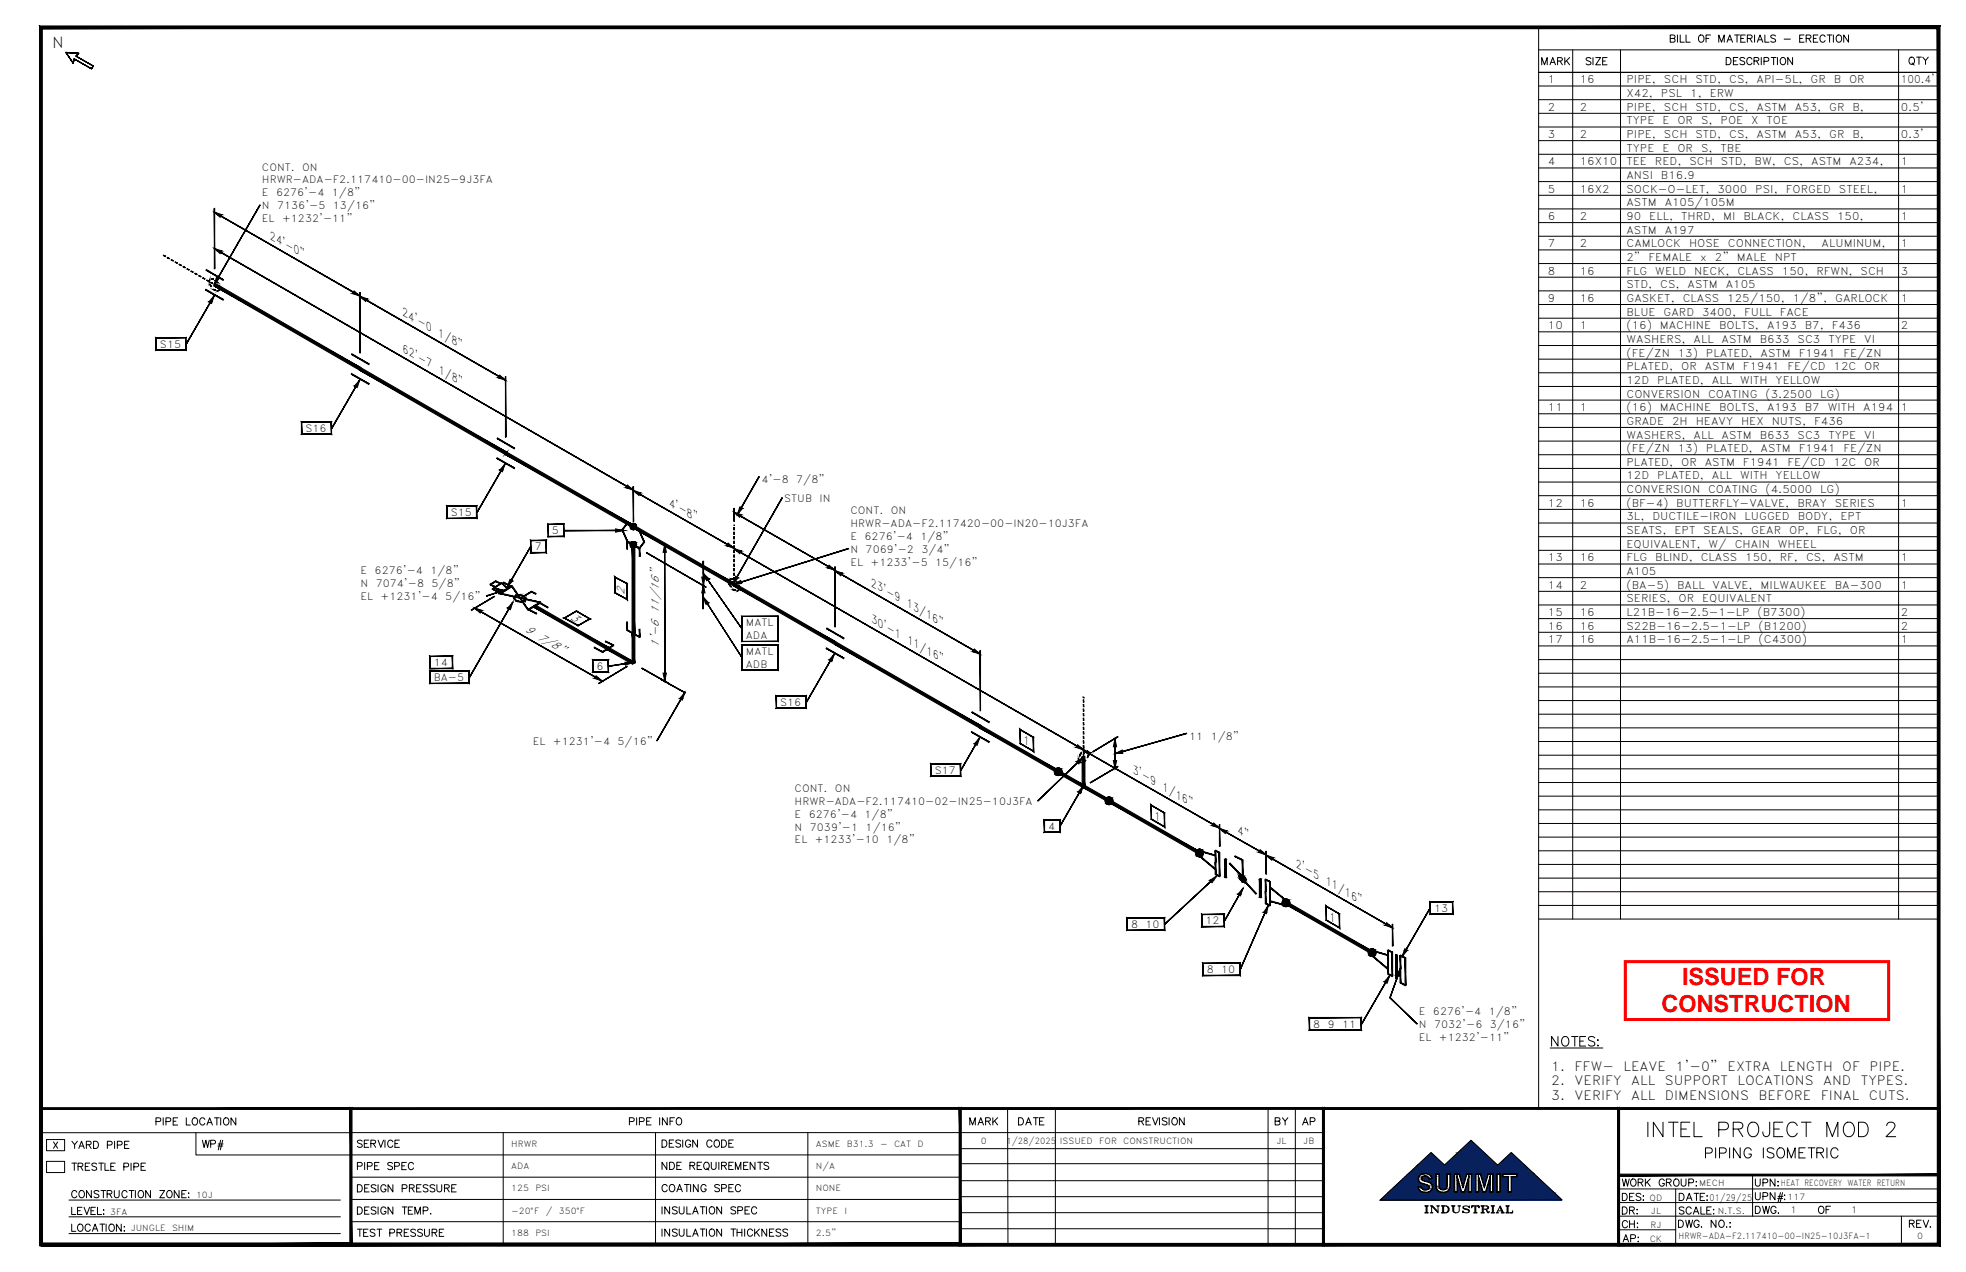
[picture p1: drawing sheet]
<svg xmlns="http://www.w3.org/2000/svg" width="864mm" height="559mm" viewBox="0 0 864 559" stroke-linecap="round" stroke-linejoin="round" font-family="sans-serif">
<defs><g id="words">
<g font-size="10.5" fill="#f00">
<text x="738.9" y="432.9">ISSUED FOR</text>
<text x="729.8" y="444.7">CONSTRUCTION</text>
</g>
<text font-size="6.7" x="23" y="21">N</text>
<g font-size="5.6">
<text x="681.4" y="470.5">1.</text>
<text x="691.7" y="470.5">FFW-</text>
<text x="713.1" y="470.5">LEAVE</text>
<text x="736" y="470.5">1'-0&quot;</text>
<text x="758.8" y="470.5">EXTRA</text>
<text x="781.9" y="470.5">LENGTH</text>
<text x="809.3" y="470.5">OF</text>
<text x="821.3" y="470.5">PIPE.</text>
<text x="681.4" y="476.8">2.</text>
<text x="691.7" y="476.8">VERIFY</text>
<text x="716.5" y="476.8">ALL</text>
<text x="731.3" y="476.8">SUPPORT</text>
<text x="763.2" y="476.8">LOCATIONS</text>
<text x="800.8" y="476.8">AND</text>
<text x="817.4" y="476.8">TYPES.</text>
<text x="681.4" y="483.2">3.</text>
<text x="691.7" y="483.2">VERIFY</text>
<text x="716.5" y="483.2">ALL</text>
<text x="731.3" y="483.2">DIMENSIONS</text>
<text x="772.5" y="483.2">BEFORE</text>
<text x="799.9" y="483.2">FINAL</text>
<text x="821" y="483.2">CUTS.</text>
</g>
<g font-size="5.1">
<text x="118.6" y="104.8" transform="rotate(30 118.6 104.8)">24'-0&quot;</text>
<text x="176.7" y="138.4" transform="rotate(30 176.7 138.4)">24'-0 1/8&quot;</text>
<text x="176.9" y="154.5" transform="rotate(30 176.9 154.5)">62'-7 1/8&quot;</text>
<text x="294" y="222.1" transform="rotate(30 294 222.1)">4'-8&quot;</text>
<text x="382.6" y="257.2" transform="rotate(30 382.6 257.2)">23'-9 13/16&quot;</text>
<text x="274.3" y="261.2" transform="rotate(-90 274.3 261.2)">2</text>
<text x="250.2" y="271.8" transform="rotate(30 250.2 271.8)">3</text>
<text x="382.8" y="273.2" transform="rotate(30 382.8 273.2)">30'-1 11/16&quot;</text>
<text x="230.4" y="277.3" transform="rotate(30 230.4 277.3)">9 7/8&quot;</text>
<text x="289.5" y="284.7" transform="rotate(-90 289.5 284.7)">1'-6 11/16&quot;</text>
<text x="449.6" y="326.5" transform="rotate(30 449.6 326.5)">1</text>
<text x="497.6" y="339.4" transform="rotate(30 497.6 339.4)">3'-9 1/16&quot;</text>
<text x="507.2" y="359.7" transform="rotate(30 507.2 359.7)">1</text>
<text x="543.7" y="366" transform="rotate(30 543.7 366)">4&quot;</text>
<text x="569.2" y="380.7" transform="rotate(30 569.2 380.7)">2'-5 11/16&quot;</text>
<text x="584" y="404" transform="rotate(30 584 404)">1</text>
</g>
<g font-size="4.7">
<text x="680" y="36.6">1</text>
<text x="693.9" y="36.6">16</text>
<text x="714.5" y="36.6">PIPE,</text>
<text x="730.9" y="36.6">SCH</text>
<text x="744.8" y="36.6">STD,</text>
<text x="759.6" y="36.6">CS,</text>
<text x="771.6" y="36.6">API-5L,</text>
<text x="795.3" y="36.6">GR</text>
<text x="805.5" y="36.6">B</text>
<text x="812.2" y="36.6">OR</text>
<text x="835" y="36.6">100.4'</text>
<text x="714.5" y="42.6">X42,</text>
<text x="729.6" y="42.6">PSL</text>
<text x="742.4" y="42.6">1,</text>
<text x="751" y="42.6">ERW</text>
<text x="680" y="48.6">2</text>
<text x="693.9" y="48.6">2</text>
<text x="714.5" y="48.6">PIPE,</text>
<text x="730.9" y="48.6">SCH</text>
<text x="744.8" y="48.6">STD,</text>
<text x="759.6" y="48.6">CS,</text>
<text x="771.6" y="48.6">ASTM</text>
<text x="788.4" y="48.6">A53,</text>
<text x="803.5" y="48.6">GR</text>
<text x="813.7" y="48.6">B,</text>
<text x="835" y="48.6">0.5'</text>
<text x="714.5" y="54.6">TYPE</text>
<text x="730.3" y="54.6">E</text>
<text x="736.8" y="54.6">OR</text>
<text x="747.2" y="54.6">S,</text>
<text x="755.8" y="54.6">POE</text>
<text x="769.3" y="54.6">X</text>
<text x="776" y="54.6">TOE</text>
<text x="680" y="60.6">3</text>
<text x="693.9" y="60.6">2</text>
<text x="714.5" y="60.6">PIPE,</text>
<text x="730.9" y="60.6">SCH</text>
<text x="744.8" y="60.6">STD,</text>
<text x="759.6" y="60.6">CS,</text>
<text x="771.6" y="60.6">ASTM</text>
<text x="788.4" y="60.6">A53,</text>
<text x="803.5" y="60.6">GR</text>
<text x="813.7" y="60.6">B,</text>
<text x="835" y="60.6">0.3'</text>
<text x="714.5" y="66.6">TYPE</text>
<text x="730.3" y="66.6">E</text>
<text x="736.8" y="66.6">OR</text>
<text x="747.2" y="66.6">S,</text>
<text x="755.8" y="66.6">TBE</text>
<text x="680" y="72.6">4</text>
<text x="693.9" y="72.6">16X10</text>
<text x="714.5" y="72.6">TEE</text>
<text x="727" y="72.6">RED,</text>
<text x="742.1" y="72.6">SCH</text>
<text x="755.9" y="72.6">STD,</text>
<text x="770.7" y="72.6">BW,</text>
<text x="783.6" y="72.6">CS,</text>
<text x="795.6" y="72.6">ASTM</text>
<text x="812.4" y="72.6">A234,</text>
<text x="835" y="72.6">1</text>
<text x="714.5" y="78.6">ANSI</text>
<text x="729.6" y="78.6">B16.9</text>
<text x="680" y="84.6">5</text>
<text x="693.9" y="84.6">16X2</text>
<text x="714.5" y="84.6">SOCK-O-LET,</text>
<text x="754.4" y="84.6">3000</text>
<text x="771" y="84.6">PSI,</text>
<text x="784.4" y="84.6">FORGED</text>
<text x="807.8" y="84.6">STEEL,</text>
<text x="835" y="84.6">1</text>
<text x="714.5" y="90.6">ASTM</text>
<text x="731.2" y="90.6">A105/105M</text>
<text x="680" y="96.6">6</text>
<text x="693.9" y="96.6">2</text>
<text x="714.5" y="96.6">90</text>
<text x="724.5" y="96.6">ELL,</text>
<text x="738.5" y="96.6">THRD,</text>
<text x="756.9" y="96.6">MI</text>
<text x="765.8" y="96.6">BLACK,</text>
<text x="787.4" y="96.6">CLASS</text>
<text x="807" y="96.6">150,</text>
<text x="835" y="96.6">1</text>
<text x="714.5" y="102.6">ASTM</text>
<text x="731.2" y="102.6">A197</text>
<text x="680" y="108.6">7</text>
<text x="693.9" y="108.6">2</text>
<text x="714.5" y="108.6">CAMLOCK</text>
<text x="741.9" y="108.6">HOSE</text>
<text x="759" y="108.6">CONNECTION,</text>
<text x="800.2" y="108.6">ALUMINUM,</text>
<text x="835" y="108.6">1</text>
<text x="714.5" y="114.6">2&quot;</text>
<text x="724.2" y="114.6">FEMALE</text>
<text x="746.9" y="114.6">x</text>
<text x="753.3" y="114.6">2&quot;</text>
<text x="763" y="114.6">MALE</text>
<text x="779.6" y="114.6">NPT</text>
<text x="680" y="120.6">8</text>
<text x="693.9" y="120.6">16</text>
<text x="714.5" y="120.6">FLG</text>
<text x="727.1" y="120.6">WELD</text>
<text x="744.2" y="120.6">NECK,</text>
<text x="763.2" y="120.6">CLASS</text>
<text x="782.7" y="120.6">150,</text>
<text x="797.9" y="120.6">RFWN,</text>
<text x="817.3" y="120.6">SCH</text>
<text x="835" y="120.6">3</text>
<text x="714.5" y="126.6">STD,</text>
<text x="729.3" y="126.6">CS,</text>
<text x="741.3" y="126.6">ASTM</text>
<text x="758.1" y="126.6">A105</text>
<text x="680" y="132.6">9</text>
<text x="693.9" y="132.6">16</text>
<text x="714.5" y="132.6">GASKET,</text>
<text x="739.2" y="132.6">CLASS</text>
<text x="758.7" y="132.6">125/150,</text>
<text x="787.5" y="132.6">1/8&quot;,</text>
<text x="806.1" y="132.6">GARLOCK</text>
<text x="835" y="132.6">1</text>
<text x="714.5" y="138.6">BLUE</text>
<text x="730.7" y="138.6">GARD</text>
<text x="747.7" y="138.6">3400,</text>
<text x="766.1" y="138.6">FULL</text>
<text x="781.8" y="138.6">FACE</text>
<text x="680" y="144.6">10</text>
<text x="693.9" y="144.6">1</text>
<text x="714.5" y="144.6">(16)</text>
<text x="729.1" y="144.6">MACHINE</text>
<text x="755.1" y="144.6">BOLTS,</text>
<text x="776.2" y="144.6">A193</text>
<text x="792.8" y="144.6">B7,</text>
<text x="804.7" y="144.6">F436</text>
<text x="835" y="144.6">2</text>
<text x="714.5" y="150.6">WASHERS,</text>
<text x="743.9" y="150.6">ALL</text>
<text x="756.3" y="150.6">ASTM</text>
<text x="773" y="150.6">B633</text>
<text x="789.6" y="150.6">SC3</text>
<text x="803.1" y="150.6">TYPE</text>
<text x="818.9" y="150.6">VI</text>
<text x="714.5" y="156.6">(FE/ZN</text>
<text x="737" y="156.6">13)</text>
<text x="749.3" y="156.6">PLATED,</text>
<text x="773.4" y="156.6">ASTM</text>
<text x="790.2" y="156.6">F1941</text>
<text x="809.7" y="156.6">FE/ZN</text>
<text x="714.5" y="162.6">PLATED,</text>
<text x="738.5" y="162.6">OR</text>
<text x="748.9" y="162.6">ASTM</text>
<text x="765.6" y="162.6">F1941</text>
<text x="785.2" y="162.6">FE/CD</text>
<text x="805.4" y="162.6">12C</text>
<text x="818.9" y="162.6">OR</text>
<text x="714.5" y="168.6">12D</text>
<text x="727.9" y="168.6">PLATED,</text>
<text x="752" y="168.6">ALL</text>
<text x="764.3" y="168.6">WITH</text>
<text x="780" y="168.6">YELLOW</text>
<text x="714.5" y="174.6">CONVERSION</text>
<text x="750.3" y="174.6">COATING</text>
<text x="775.5" y="174.6">(3.2500</text>
<text x="799.5" y="174.6">LG)</text>
<text x="680" y="180.6">11</text>
<text x="693.9" y="180.6">1</text>
<text x="714.5" y="180.6">(16)</text>
<text x="729.1" y="180.6">MACHINE</text>
<text x="755.1" y="180.6">BOLTS,</text>
<text x="776.2" y="180.6">A193</text>
<text x="792.8" y="180.6">B7</text>
<text x="802.8" y="180.6">WITH</text>
<text x="818.5" y="180.6">A194</text>
<text x="835" y="180.6">1</text>
<text x="714.5" y="186.6">GRADE</text>
<text x="734.5" y="186.6">2H</text>
<text x="744.9" y="186.6">HEAVY</text>
<text x="764.8" y="186.6">HEX</text>
<text x="778.3" y="186.6">NUTS,</text>
<text x="796.9" y="186.6">F436</text>
<text x="714.5" y="192.6">WASHERS,</text>
<text x="743.9" y="192.6">ALL</text>
<text x="756.3" y="192.6">ASTM</text>
<text x="773" y="192.6">B633</text>
<text x="789.6" y="192.6">SC3</text>
<text x="803.1" y="192.6">TYPE</text>
<text x="818.9" y="192.6">VI</text>
<text x="714.5" y="198.6">(FE/ZN</text>
<text x="737" y="198.6">13)</text>
<text x="749.3" y="198.6">PLATED,</text>
<text x="773.4" y="198.6">ASTM</text>
<text x="790.2" y="198.6">F1941</text>
<text x="809.7" y="198.6">FE/ZN</text>
<text x="714.5" y="204.6">PLATED,</text>
<text x="738.5" y="204.6">OR</text>
<text x="748.9" y="204.6">ASTM</text>
<text x="765.6" y="204.6">F1941</text>
<text x="785.2" y="204.6">FE/CD</text>
<text x="805.4" y="204.6">12C</text>
<text x="818.9" y="204.6">OR</text>
<text x="714.5" y="210.6">12D</text>
<text x="727.9" y="210.6">PLATED,</text>
<text x="752" y="210.6">ALL</text>
<text x="764.3" y="210.6">WITH</text>
<text x="780" y="210.6">YELLOW</text>
<text x="714.5" y="216.6">CONVERSION</text>
<text x="750.3" y="216.6">COATING</text>
<text x="775.5" y="216.6">(4.5000</text>
<text x="799.5" y="216.6">LG)</text>
<text x="680" y="222.6">12</text>
<text x="693.9" y="222.6">16</text>
<text x="714.5" y="222.6">(BF-4)</text>
<text x="736.3" y="222.6">BUTTERFLY-VALVE,</text>
<text x="789.5" y="222.6">BRAY</text>
<text x="806" y="222.6">SERIES</text>
<text x="835" y="222.6">1</text>
<text x="714.5" y="228.6">3L,</text>
<text x="725.8" y="228.6">DUCTILE-IRON</text>
<text x="766.3" y="228.6">LUGGED</text>
<text x="789.7" y="228.6">BODY,</text>
<text x="808.4" y="228.6">EPT</text>
<text x="714.5" y="234.6">SEATS,</text>
<text x="735.5" y="234.6">EPT</text>
<text x="748.2" y="234.6">SEALS,</text>
<text x="769.3" y="234.6">GEAR</text>
<text x="785.9" y="234.6">OP,</text>
<text x="798.1" y="234.6">FLG,</text>
<text x="812.6" y="234.6">OR</text>
<text x="714.5" y="240.6">EQUIVALENT,</text>
<text x="750.5" y="240.6">W/</text>
<text x="762" y="240.6">CHAIN</text>
<text x="780.9" y="240.6">WHEEL</text>
<text x="680" y="246.6">13</text>
<text x="693.9" y="246.6">16</text>
<text x="714.5" y="246.6">FLG</text>
<text x="727.1" y="246.6">BLIND,</text>
<text x="747.1" y="246.6">CLASS</text>
<text x="766.6" y="246.6">150,</text>
<text x="781.8" y="246.6">RF,</text>
<text x="793.3" y="246.6">CS,</text>
<text x="805.3" y="246.6">ASTM</text>
<text x="835" y="246.6">1</text>
<text x="714.5" y="252.6">A105</text>
<text x="680" y="258.6">14</text>
<text x="693.9" y="258.6">2</text>
<text x="714.5" y="258.6">(BA-5)</text>
<text x="736.7" y="258.6">BALL</text>
<text x="752.3" y="258.6">VALVE,</text>
<text x="773.4" y="258.6">MILWAUKEE</text>
<text x="806" y="258.6">BA-300</text>
<text x="835" y="258.6">1</text>
<text x="714.5" y="264.6">SERIES,</text>
<text x="737.4" y="264.6">OR</text>
<text x="747.7" y="264.6">EQUIVALENT</text>
<text x="680" y="270.6">15</text>
<text x="693.9" y="270.6">16</text>
<text x="714.5" y="270.6">L21B-16-2.5-1-LP</text>
<text x="772" y="270.6">(B7300)</text>
<text x="835" y="270.6">2</text>
<text x="680" y="276.6">16</text>
<text x="693.9" y="276.6">16</text>
<text x="714.5" y="276.6">S22B-16-2.5-1-LP</text>
<text x="772.5" y="276.6">(B1200)</text>
<text x="835" y="276.6">2</text>
<text x="680" y="282.6">17</text>
<text x="693.9" y="282.6">16</text>
<text x="714.5" y="282.6">A11B-16-2.5-1-LP</text>
<text x="772.5" y="282.6">(C4300)</text>
<text x="835" y="282.6">1</text>
</g>
<g font-size="4.4">
<text x="115.1" y="74.9">CONT.</text>
<text x="132.8" y="74.9">ON</text>
<text x="115.1" y="80.5">HRWR-ADA-F2.117410-00-IN25-9J3FA</text>
<text x="115.1" y="86.2">E</text>
<text x="121.3" y="86.2">6276'-4</text>
<text x="145.8" y="86.2">1/8&quot;</text>
<text x="115.1" y="91.9">N</text>
<text x="121.7" y="91.9">7136'-5</text>
<text x="146.2" y="91.9">13/16&quot;</text>
<text x="115.1" y="97.5">EL</text>
<text x="123.9" y="97.5">+1232'-11&quot;</text>
<text x="70.3" y="152.8">S15</text>
<text x="134.2" y="189.7">S16</text>
<text x="334.6" y="212.1">4'-8</text>
<text x="349.8" y="212.1">7/8&quot;</text>
<text x="344.5" y="220.5">STUB</text>
<text x="360" y="220.5">IN</text>
<text x="198" y="226.7">S15</text>
<text x="373.6" y="225.8">CONT.</text>
<text x="391.3" y="225.8">ON</text>
<text x="373.6" y="231.5">HRWR-ADA-F2.117420-00-IN20-10J3FA</text>
<text x="242.5" y="234.7">5</text>
<text x="373.6" y="237.1">E</text>
<text x="379.8" y="237.1">6276'-4</text>
<text x="404.3" y="237.1">1/8&quot;</text>
<text x="234.9" y="241.8">7</text>
<text x="373.6" y="242.8">N</text>
<text x="380.2" y="242.8">7069'-2</text>
<text x="404.7" y="242.8">3/4&quot;</text>
<text x="373.6" y="248.5">EL</text>
<text x="382.4" y="248.5">+1233'-5</text>
<text x="410.8" y="248.5">15/16&quot;</text>
<text x="158.4" y="252.1">E</text>
<text x="158.4" y="257.7">N</text>
<text x="164.6" y="252.1">6276'-4</text>
<text x="165" y="257.7">7074'-8</text>
<text x="189.1" y="252.1">1/8&quot;</text>
<text x="189.5" y="257.7">5/8&quot;</text>
<text x="158.4" y="263.4">EL</text>
<text x="167.2" y="263.4">+1231'-4</text>
<text x="195.6" y="263.4">5/16&quot;</text>
<text x="327.7" y="275.1">MATL</text>
<text x="327.7" y="280.8">ADA</text>
<text x="327.7" y="287.7">MATL</text>
<text x="190.6" y="292.7">14</text>
<text x="327.7" y="293.4">ADB</text>
<text x="190.6" y="299.2">BA-5</text>
<text x="262.1" y="294.3">6</text>
<text x="342.7" y="310.1">S16</text>
<text x="234.1" y="327.2">EL</text>
<text x="242.9" y="327.2">+1231'-4</text>
<text x="271.3" y="327.2">5/16&quot;</text>
<text x="522.4" y="324.9">11</text>
<text x="531.8" y="324.9">1/8&quot;</text>
<text x="410.6" y="339.9">S17</text>
<text x="349.1" y="347.9">CONT.</text>
<text x="366.8" y="347.9">ON</text>
<text x="349.1" y="353.6">HRWR-ADA-F2.117410-02-IN25-10J3FA</text>
<text x="349.1" y="359.2">E</text>
<text x="355.3" y="359.2">6276'-4</text>
<text x="379.8" y="359.2">1/8&quot;</text>
<text x="349.1" y="364.9">N</text>
<text x="355.7" y="364.9">7039'-1</text>
<text x="380.2" y="364.9">1/16&quot;</text>
<text x="460.5" y="364.6">4</text>
<text x="349.1" y="370.5">EL</text>
<text x="357.9" y="370.5">+1233'-10</text>
<text x="389.4" y="370.5">1/8&quot;</text>
<text x="630" y="400.6">13</text>
<text x="496.9" y="407.7">8</text>
<text x="503.2" y="407.7">10</text>
<text x="529.6" y="406.1">12</text>
<text x="530.1" y="427.5">8</text>
<text x="536.4" y="427.5">10</text>
<text x="623.3" y="445.9">E</text>
<text x="629.5" y="445.9">6276'-4</text>
<text x="654" y="445.9">1/8&quot;</text>
<text x="576.9" y="451.5">8</text>
<text x="583.2" y="451.5">9</text>
<text x="589.6" y="451.5">11</text>
<text x="623.3" y="451.6">N</text>
<text x="629.9" y="451.6">7032'-6</text>
<text x="654.4" y="451.6">3/16&quot;</text>
<text x="623.3" y="457.3">EL</text>
<text x="632.1" y="457.3">+1232'-11&quot;</text>
</g>
<g font-size="4">
<text x="751" y="527.4">01/29/25</text>
<text x="786.4" y="533">1</text>
<text x="813.2" y="533">1</text>
</g>
<g font-size="3.7">
<text x="224.6" y="503.9">HRWR</text>
<text x="358.4" y="503.8">ASME</text>
<text x="372" y="503.8">B31.3</text>
<text x="386.6" y="503.8">-</text>
<text x="392.7" y="503.8">CAT</text>
<text x="403.1" y="503.8">D</text>
<text x="430.8" y="502.7">0</text>
<text x="442.1" y="502.5">1/28/2025</text>
<text x="465.6" y="502.7">ISSUED</text>
<text x="482.8" y="502.7">FOR</text>
<text x="493.4" y="502.7">CONSTRUCTION</text>
<text x="560.7" y="502.7">JL</text>
<text x="572.5" y="502.7">JB</text>
<text x="224.6" y="513.6">ADA</text>
<text x="358.4" y="513.6">N/A</text>
<text x="746.4" y="521.1">MECH</text>
<text x="782.3" y="521.1">HEAT RECOVERY WATER RETURN</text>
<text x="86.1" y="526.2">10J</text>
<text x="224.6" y="523.4">125</text>
<text x="235.2" y="523.4">PSI</text>
<text x="358.4" y="523.4">NONE</text>
<text x="724.6" y="527.4">QD</text>
<text x="785.2" y="527.1">117</text>
<text x="48.4" y="533.5">3FA</text>
<text x="224.6" y="533.2">-20°F</text>
<text x="239.7" y="533.2">/</text>
<text x="245.5" y="533.2">350°F</text>
<text x="358.4" y="533.1">TYPE</text>
<text x="370.9" y="533.1">I</text>
<text x="725.2" y="533.4">JL</text>
<text x="754.5" y="533.4">N.T.S.</text>
<text x="725" y="539.4">RJ</text>
<text x="57.4" y="540.9">JUNGLE</text>
<text x="75.6" y="540.9">SHIM</text>
<text x="224.6" y="543">188</text>
<text x="235.2" y="543">PSI</text>
<text x="358.4" y="542.9">2.5&quot;</text>
<text x="724.7" y="545.6">CK</text>
<text x="737.3" y="544.4">HRWR-ADA-F2.117410-00-IN25-10J3FA-1</text>
<text x="842.1" y="544.4">0</text>
</g>
</g></defs>
<g fill="#000" stroke="#000" stroke-width=".44">
<path d="M277.9 232.7h.7zM278 230h.4zM278 237.9h.4zM292 239.2l.7 3.4h-1.4zM277.9 240.6h.7zM308.3 253.5h1.4l-.7 3.5zM309 257l.7 3.5h-1.4zM291.3 295.7h1.4l-.7 3.5zM464.6 337.4h.4zM489.1 334.1h1.4l-.7 3.5zM489.8 324.5l.7 3.5h-1.4zM464.5 340.7h.7z"/>
<path d="M486.8 353.4h.8zM486.9 350.2h.5zM526.5 376.3h.8zM526.7 373.1h.4zM564.5 398.3h.8zM564.6 395h.5zM602.5 416.9h.4zM602.4 420.1h.7z"/>
<path d="M29 23l5.6 .4zM29 23.1l5.6 .3z"/>
<path d="M28.9 23.1l3.2 4.8zM28.9 23.1l3.3 4.7z"/>
<path d="M32.5 25.8l-.3 2.1zM32.5 25.8l-.3 2.1z"/>
<path d="M33.4 24.6l7.6 4.4zM33.4 24.7l7.6 4.4z"/>
<path d="M34.5 23.4l-1.1 1.3zM33.3 24.6l1.2-1.2z"/>
<path d="M32.6 25.9l7.6 4.4zM32.6 25.8l7.6 4.4z"/>
<path d="M40.9 29l-.7 1.3zM40.9 29l-.7 1.3z"/>
<path d="M94.1 93.2l3.3 1.1h-2zM95.4 94.3l1.3 1.2 .7-1.2z"/>
<path d="M114.2 90l-20 34.9zM114.2 90l-20.2 34.9z"/>
<path d="M71.7 112.2l1 .3zM71.8 112.1l.9 .4z"/>
<path d="M73.4 113.2l1 .3zM73.6 113.1l.8 .4z"/>
<path d="M75.2 114.2l1 .3zM75.3 114l.9 .5z"/>
<path d="M76.9 115.2l1 .3zM77 115l.9 .5z"/>
<path d="M78.7 116.2l.9 .3zM78.8 116l.8 .5z"/>
<path d="M80.4 117.2l1 .3zM80.5 117l.9 .5z"/>
<path d="M82.1 118.2l1 .3zM82.2 118l.9 .5z"/>
<path d="M83.9 119.2l.9 .3zM84 119l.8 .5z"/>
<path d="M94.1 109.1l3.3 1.2h-2zM95.4 110.3l1.3 1.1 .7-1.1z"/>
<path d="M94.1 91.5l.2 26.6zM94.1 91.5l.2 26.6z"/>
<path d="M85.6 120.2l1 .3zM85.7 120l.9 .5z"/>
<path d="M87.3 121.2l1 .3zM87.4 121l.9 .5z"/>
<path d="M89.1 122.2l.9 .3zM89.2 122l.8 .5z"/>
<path d="M90.5 127.1l-.2 .3 7.9 4.2zM90.3 127.4l7.9 4.2-.2 .3z"/>
<path d="M90.8 123.2l1 .3zM90.9 123l.9 .5z"/>
<path d="M92.1 122.9l-.1 1zM92.1 122.9l-.1 1z"/>
<path d="M92.1 124.9l.8 1zM92.1 124.9l.8 1z"/>
<path d="M92.5 124.2l1 .3zM92.6 124l.9 .5z"/>
<path d="M92.8 122.5h1zM92.8 122.3l1 .2z"/>
<path d="M93.8 127l.8 .4zM93.7 127.2l.9 .2z"/>
<path d="M94.1 130l-.9 2.6h-1.4zM91.8 132.6l1.1 .7 .3-.7z"/>
<path d="M94.5 123.3l.5 .2zM94.6 123.2l.4 .3z"/>
<path d="M95.2 121.6l1.2 .7h-1.4zM95 122.3l-.9 2.6 2.3-2.6z"/>
<path d="M95.1 123.9l.6 .3zM95.2 123.8l.5 .4z"/>
<path d="M95.6 127.6l.7-.3zM95.7 127.8l.6-.5z"/>
<path d="M96.3 125.3l.3 1.1zM96.3 125.3l.3 1.1z"/>
<path d="M90.5 118.7l7.5 4.5 .2-.3zM90.7 118.4l7.5 4.5-7.7-4.2z"/>
<path d="M155.6 127.8l1.3 1.2h-2.1zM154.8 129l3.4 1.1-1.3-1.1z"/>
<path d="M158 130.1l3.4 1.2h-2.1zM159.3 131.3l1.3 1.1 .8-1.1z"/>
<path d="M94 93.2l64.1 37zM94.1 93.1l64.1 36.9z"/>
<path d="M68.5 148.3v5.6zM68.5 148.3l.2 5.3zM68.5 148.3h13.2zM68.7 148.5l13-.2zM81.7 148.3v5.6zM81.5 148.5l.2 5.4zM68.5 153.9h13.2zM68.7 153.6h12.8l-13 .3z"/>
<path d="M94 129.9l-12.1 21.3zM94 129.9l-12.1 21.3z"/>
<path d="M158.1 128.5l.2 26.6zM158.1 128.5l.2 26.6z"/>
<path d="M154.5 164.1l-.2 .3 7.9 4.2zM154.3 164.4l7.9 4.2-.2 .3z"/>
<path d="M158 166.9l-.9 2.7h-1.4zM155.7 169.6l1.2 .7 .2-.7z"/>
<path d="M154.4 155.7l7.6 4.5 .2-.3zM154.6 155.4l7.6 4.5-7.8-4.2z"/>
<path d="M219.5 164.8l1.3 1.1h-2zM218.8 165.9l3.3 1.2-1.3-1.2z"/>
<path d="M158 130.2l64.2 36.8zM158.1 130l64.1 37z"/>
<path d="M132.4 185.3v5.5zM132.4 185.3l.2 5.3zM132.4 185.3h13.2zM132.6 185.5l13-.2zM145.6 185.3v5.5zM145.5 185.5l.1 5.3zM132.4 190.8h13.2zM132.4 190.8l13.1-.2z"/>
<path d="M157.9 166.9l-12.3 21.2zM157.9 166.9l-12.1 21.3z"/>
<path d="M222 165.5l.2 26.5zM222 165.5l.2 26.5z"/>
<path d="M222.7 198.6l-.9 1 .2 .1zM222.4 198.5l.3 .1-.9 1zM157.9 162.6l63.9 37 .6-1.1zM158.5 161.5l63.9 37-64.5-35.9zM94 125.6l63.9 37 .6-1.1zM94.6 124.5l63.9 37-64.5-35.9z"/>
<path d="M218.4 192.7l7.5 4.5 .2-.3zM218.6 192.4l7.5 4.5-7.7-4.2z"/>
<path d="M218.4 201.1l-.2 .3 7.9 4.2zM218.2 201.4l7.9 4.2-.2 .3z"/>
<path d="M221.8 203.9l-.9 2.6h-1.4zM219.5 206.5l1.2 .8 .2-.8z"/>
<path d="M275.6 213.1l1.3 1.1h-2zM274.9 214.2l3.3 1.2-1.3-1.2z"/>
<path d="M278.1 215.4l3.3 1.1h-2zM279.4 216.5l1.3 1.2 .7-1.2z"/>
<path d="M94 109.2l184.3 106.1zM94.1 109l184.2 106.3z"/>
<path d="M333.4 209.4l-9.4 16.6zM333.4 209.4l-9.6 16.5z"/>
<path d="M343.5 218.7l-21.4 37.8zM343.5 218.7l-21.6 37.7z"/>
<path d="M196.2 222.2v5.6zM196.2 222.2l.2 5.4zM196.2 222.2h13.3zM196.4 222.4l13.1-.2zM209.5 222.2v5.6zM209.3 222.4l.2 5.4zM196.2 227.8h13.3zM196.2 227.8l13.1-.2z"/>
<path d="M221.7 203.9l-12.1 21.2zM221.7 203.9l-12.1 21.2z"/>
<path d="M240.7 230.2v5.6zM240.7 230.2l.2 5.4zM240.7 230.2h7zM240.9 230.4l6.8-.2zM247.7 230.2v5.6zM247.5 230.4l.2 5.4zM240.7 235.8h7zM240.9 235.6h6.6l-6.8 .2z"/>
<path d="M247.6 233h26.3zM247.6 233.2l26.3-.2z"/>
<path d="M270.4 232.3l3.5 .8h-3.5zM270.4 233.1v.7l3.5-.7z"/>
<path d="M275.4 229.8l-2.2 2.7 .3 .2zM275.4 229.8l.3 .2-2.2 2.7z"/>
<path d="M273.2 232.7l2.2 5.3 .3-.1zM273.2 232.7l.3-.1 2.2 5.3z"/>
<path d="M275.7 229.8l-.2 .3 2.8 1.1zM275.5 230.1l2.8 1.1-.2 .3z"/>
<path d="M275.3 237.7l.4 3.5v-3.5zM275.3 237.7l.4 3.5h-.4z"/>
<path d="M277.9 232.7h.5zM278 232.7h.4z"/>
<path d="M222 199.7l56 32.2 .6-1.1zM222.7 198.6l55.9 32.2-56.6-31.1z"/>
<path d="M278.1 213.8l.2 15.5zM278.1 213.8l.2 15.5z"/>
<path d="M278.3 231.2l-.2 .3 2.8 1.2zM278.1 231.5l2.8 1.2-.2 .3z"/>
<path d="M278 230h.6zM277.9 230h.7z"/>
<path d="M278 237.9l.6 .1zM277.9 238h.7z"/>
<path d="M277.9 230h.8zM277.8 230h.9z"/>
<path d="M277.9 238h.8zM277.8 238h.9z"/>
<path d="M277.8 230l1 .1zM277.7 230.1h1.1z"/>
<path d="M277.8 232.6h.9zM277.8 232.6l.8 .1z"/>
<path d="M277.8 238h1zM277.7 238h1.1z"/>
<path d="M277.7 230.1h1.2zM277.5 230.1h1.4z"/>
<path d="M277.7 232.6h1.1zM277.7 232.6h1z"/>
<path d="M277.7 238l1.2 .1zM277.5 238.1h1.4z"/>
<path d="M277.5 230.1l1.5 .1zM277.4 230.2h1.6z"/>
<path d="M277.5 232.5h1.4zM277.5 232.5l1.3 .1z"/>
<path d="M277.5 238.1l1.5 .1zM277.4 238.2h1.6z"/>
<path d="M277.4 230.2l1.7 .1zM277.3 230.3h1.8z"/>
<path d="M277.4 232.5h1.6zM277.4 232.5h1.5z"/>
<path d="M277.4 238.2l1.7 .1zM277.3 238.3h1.8z"/>
<path d="M277.3 230.3l1.9 .1zM277.3 230.3l1.9 .1z"/>
<path d="M277.3 232.4h1.8zM277.3 232.4l1.7 .1z"/>
<path d="M277.3 238.3l1.9 .1zM277.3 238.3l1.9 .1z"/>
<path d="M277.2 230.4l2.1 .1zM277.2 230.4l2.1 .1z"/>
<path d="M277.2 232.3h2zM277.2 232.3l1.9 .1z"/>
<path d="M277.2 238.4h2.1zM277.2 238.4h2.1z"/>
<path d="M277.2 230.5l2.2 .1zM277.2 230.5l2.2 .1z"/>
<path d="M277.2 232.2h2.1zM277.2 232.2l2 .1z"/>
<path d="M277.2 238.4l2.2 .1zM277.2 238.4l2.2 .1z"/>
<path d="M277.1 230.6l2.3 .1zM277.1 230.6l2.3 .1z"/>
<path d="M277.1 232.1h2.3zM277.1 232.1l2.2 .1z"/>
<path d="M277.1 238.5l2.3 .2zM277.1 238.5l2.3 .2z"/>
<path d="M277 230.7l2.5 .1zM277 230.7l2.5 .1z"/>
<path d="M277 232h2.4zM277 232l2.4 .1z"/>
<path d="M277 238.7l2.5 .1zM277 238.7l2.5 .1z"/>
<path d="M277 239.9h2.4zM277 239.9l2.4 .2z"/>
<path d="M277 230.8l2.5 .1zM277 230.8l2.5 .1z"/>
<path d="M277 231.8h2.5zM277 231.8l2.4 .2z"/>
<path d="M277 238.8l2.5 .1zM277 238.8l2.5 .1z"/>
<path d="M277 239.8h2.5zM277 239.8l2.4 .1z"/>
<path d="M276.9 230.9l2.7 .2zM276.9 230.9l2.7 .2z"/>
<path d="M276.9 231.7h2.6zM276.9 231.7l2.6 .1z"/>
<path d="M276.9 238.9l2.7 .1zM276.9 238.9l2.7 .1z"/>
<path d="M276.9 239.7h2.6zM276.9 239.7l2.6 .1z"/>
<path d="M276.9 231.1l2.7 .1zM276.9 231.1l2.7 .1z"/>
<path d="M276.9 231.2l2.7 .1zM276.9 231.2l2.7 .1z"/>
<path d="M276.9 231.5l2.7 .1zM276.9 231.5l2.7 .1z"/>
<path d="M276.9 231.6h2.7zM276.9 231.6l2.6 .1z"/>
<path d="M276.9 239l2.7 .2zM276.9 239l2.7 .2z"/>
<path d="M276.9 239.2l2.7 .1zM276.9 239.2l2.7 .1z"/>
<path d="M276.9 239.4l2.7 .2zM276.9 239.4l2.7 .2z"/>
<path d="M276.9 239.6h2.7zM276.9 239.6l2.6 .1z"/>
<path d="M276.9 231.3h2.7zM276.9 231.3l2.7 .2z"/>
<path d="M276.9 239.3h2.7zM276.9 239.3l2.7 .1z"/>
<path d="M280.6 232.9l2.5 5.3-2.2-5.4zM280.6 232.9l2.5 5.3-.3 .1z"/>
<path d="M282.8 238.1l-1.9 2.9 2.2-2.7zM282.8 238.1l-1.9 2.9-.3-.2z"/>
<path d="M290.4 238.3l2.9 1.6zM290.4 238.5l2.9 1.6z"/>
<path d="M291.9 239.2l.2 60zM291.9 239.2l.2 60z"/>
<path d="M319.8 238.6l1.3 1.1h-2zM319.1 239.7l3.4 1.2-1.4-1.2z"/>
<path d="M322.3 224.9l3.3 1.2h-2zM323.6 226.1l1.3 1.2 .7-1.2z"/>
<path d="M322.3 223.4l.3 5.6zM322.3 223.4l.3 5.6z"/>
<path d="M322.4 239.8l.2 1zM322.4 239.8l.2 1z"/>
<path d="M322.4 237.8l.2 1zM322.4 237.8l.2 1z"/>
<path d="M322.4 235.8l.2 1zM322.4 235.8l.2 1z"/>
<path d="M322.4 233.8l.2 1zM322.4 233.8l.2 1z"/>
<path d="M322.4 231.8l.2 1zM322.4 231.8l.2 1z"/>
<path d="M325.1 222.6l1.1 .8h-1.4zM324.8 223.4l-.9 2.6 2.3-2.6z"/>
<path d="M215.3 256.6l.2 .3 2.3-1.7zM215.5 256.9l2.3-1.7 .2 .3z"/>
<path d="M216.4 258.5l-.2 .3 3.7 1.7zM216.2 258.8l3.7 1.7-.2 .3z"/>
<path d="M216.9 258.1l.2 .3 3.3-2.4zM217.1 258.4l3.3-2.4 .2 .3z"/>
<path d="M215.3 256.9l2.2 1.2 .2-.3zM215.5 256.6l2.2 1.2-2.4-.9z"/>
<path d="M218 255.2l-.2 .3 2.2 .8zM217.8 255.5l2.2 .8-.2 .3z"/>
<path d="M220.3 256.2l2.8 2.4-2.5-2.6zM220.3 256.2l2.8 2.4-.3 .2z"/>
<path d="M216.9 258.4l4.4 1.4 .1-.3zM217 258.1l4.4 1.4-4.5-1.1z"/>
<path d="M218.6 259.6l3.5-.4-.7 .4zM218.6 259.6l.5 1.3 2.3-1.3z"/>
<path d="M222.1 259.1l-.7 .7 .8-.4zM221.3 259.5l.8-.4-.7 .7z"/>
<path d="M222.9 258.6l-.6 .8 .8-.5zM222.1 259.1l.8-.5-.6 .8z"/>
<path d="M224 254.5l1.1 .7h-1.3zM223.8 255.2l-1 2.7 2.3-2.7z"/>
<path d="M221.1 256l3.5 1.9 .1-.3zM221.3 255.7l3.4 1.9-3.6-1.6z"/>
<path d="M219.6 260.8l5.4-3.2-.2-.3zM219.4 260.5l5.4-3.2-5.2 3.5z"/>
<path d="M233 237.3v5.6zM233 237.3l.2 5.4zM233 237.3h7.1zM233.2 237.5l6.9-.2zM239.8 237.5l.3 5.4v-5.6zM239.8 237.5l.3 5.4zM233 242.9h7.1zM233 242.9l6.8-.2z"/>
<path d="M233 240.1l-10.1 17.8zM233 240.1l-10.1 17.8z"/>
<path d="M277.9 240.6l.5 .1zM278 240.7h.4z"/>
<path d="M277.8 240.6h.9zM277.8 240.6h.8z"/>
<path d="M277.7 240.6h1.1zM277.7 240.6h1z"/>
<path d="M277.5 240.5h1.4zM277.5 240.5l1.3 .1z"/>
<path d="M277.4 240.4h1.6zM277.4 240.4l1.5 .1z"/>
<path d="M277.3 240.3h1.8zM277.3 240.3l1.7 .1z"/>
<path d="M277.2 240.2h2zM277.2 240.2l1.9 .1z"/>
<path d="M277.2 240.2h2.1zM277.2 240.2h2z"/>
<path d="M277.1 240.1h2.3zM277.1 240.1l2.2 .1z"/>
<path d="M275.5 238.1l5.2 3 .2-.3zM275.7 237.8l5.2 3-5.4-2.7z"/>
<path d="M280.8 240.9v3.5h.3zM280.8 240.9h.3v3.5z"/>
<path d="M275.4 237.9l5.5 3.2 .2-.3zM275.5 237.6l5.6 3.2-5.7-2.9z"/>
<path d="M284.1 242.7l26.1 15.2zM284 242.9l26.2 15z"/>
<path d="M309 251.9l2.6 2.5h-1.5zM310.1 254.4l.3 .7 1.2-.7z"/>
<path d="M308.9 246.5l.2 10.5zM308.9 246.5l.2 10.5z"/>
<path d="M308.9 257v10.4zM308.9 257l-.2 10.4z"/>
<path d="M320.2 254.7v1l.3-.9zM320.2 254.7v1l-.3-.1z"/>
<path d="M320.2 256.7l.9 .9-.6-1.1zM320.2 256.7l.9 .9-.3 .2z"/>
<path d="M321 254.5l.9 .1 .1-.3zM321 254.1l1 .2-1 .2z"/>
<path d="M322 258.8l-.1 .3 1 .1zM321.9 259.1l1 .1-.1 .3z"/>
<path d="M278 231.9l44.2 25.5 .6-1.1zM278.6 230.8l44.2 25.5-44.8-24.4z"/>
<path d="M322.3 240.9l3.3 1.2h-2zM323.6 242.1l1.3 1.1 .7-1.1z"/>
<path d="M278 215.5l44.4 25.5zM278.1 215.3l44.4 25.5z"/>
<path d="M322.4 255.8l.2 1zM322.4 255.8l.2 1z"/>
<path d="M322.4 253.8l.2 1zM322.4 253.8l.2 1z"/>
<path d="M322.4 251.8l.2 1zM322.4 251.8l.2 1z"/>
<path d="M322.4 249.8l.2 1zM322.4 249.8l.2 1z"/>
<path d="M322.4 247.8l.2 1zM322.4 247.8l.2 1z"/>
<path d="M322.4 245.8l.2 1zM322.4 245.8l.2 1z"/>
<path d="M322.4 243.8l.2 1zM322.4 243.8l.2 1z"/>
<path d="M322.4 241.8l.2 1zM322.4 241.8l.2 1z"/>
<path d="M323.2 253.1l1.1 .7h-1.4zM322.9 253.8l-.9 2.6 2.3-2.6z"/>
<path d="M322.7 255.2l1 1 .3-.3zM323 254.9l1 1-1.3-.7z"/>
<path d="M323.8 259.4l.1 .3 .6-.6zM324.5 259.1l.1 .3-.7 .3z"/>
<path d="M324.4 257.3l.2 1 .3-.1zM324.4 257.3l.3-.1 .2 1z"/>
<path d="M323.1 256.3l2.3-1.3 .4 1.3zM322.3 256.7l3.5-.4h-2.7z"/>
<path d="M364.2 248.3l1.3 1.1h-2zM363.5 249.4l3.3 1.2-1.3-1.2z"/>
<path d="M366.7 250.6l3.3 1.2h-2zM368 251.8l1.3 1.1 .7-1.1z"/>
<path d="M322.3 225l44.5 25.7zM322.3 224.9l44.6 25.6z"/>
<path d="M322.3 256.8l50.4-15.9zM322.3 256.6l50.4-15.7z"/>
<path d="M208.3 267l3.4 1.2h-2.1zM209.6 268.2l1.3 1.1 .8-1.1z"/>
<path d="M213.7 261.7l8.4-2.6zM213.7 261.9l8.4-2.6z"/>
<path d="M207.1 268.1l10.1-6zM207 267.9l10.1-5.9z"/>
<path d="M219.5 260.5l-.1 .3 18.1 3.8zM219.4 260.8l18.1 3.8-.1 .3z"/>
<path d="M219.7 260.5l.2 .3 4.7-3.2zM219.9 260.8l4.7-3.2 .2 .3z"/>
<path d="M225.3 264.5l-.9 2.6h-1.4zM223 267.1l1.2 .8 .2-.8z"/>
<path d="M226.4 261.5l-.7 1.1 .3 .2zM226.4 261.5l.3 .2-.7 1.1z"/>
<path d="M225.7 262.8l.7 1.1 .3-.2zM225.7 262.8l.3-.2 .7 1.1z"/>
<path d="M226.5 261.5l.1 .3 1.6-.5zM226.6 261.8l1.6-.5 .1 .3z"/>
<path d="M228.3 261.3l-.1 .3 1.9 .1zM228.2 261.6l1.9 .1-.1 .3z"/>
<path d="M226.5 264l2 .6 .1-.3zM226.6 263.7l2 .6-2.1-.3z"/>
<path d="M229.9 261.9l1.3 1-1-1.2zM229.9 261.9l1.3 1-.3 .2z"/>
<path d="M228.6 264.6l2.1-.4-.1-.3zM228.5 264.3l2.1-.4-2 .7z"/>
<path d="M230.9 263l-.1 1.1 .4-1zM230.9 263l-.1 1.1-.3-.1z"/>
<path d="M224.7 257.5l7.1 10.5 .3-.2zM224.7 257.5l.3-.2 7.1 10.5z"/>
<path d="M232.1 267.6l.2 .3 4.8-3.2zM232.3 267.9l4.8-3.2 .2 .3z"/>
<path d="M228.6 263l5.1-2.9-.2-.3zM228.4 262.7l5.1-2.9-4.9 3.2z"/>
<path d="M232.1 268.1l2.7-1.6-.2-.3zM231.9 267.8l2.7-1.6-2.5 1.9z"/>
<path d="M235.1 265.7l-.6 1.1 32.9 17.6zM234.5 266.8l32.9 17.6-.6 1.1z"/>
<path d="M233.5 260.1l1.8 1 .2-.3zM233.7 259.8l1.8 1-2-.7z"/>
<path d="M232.1 267.9l3.5 1.9 .2-.3zM232.3 267.6l3.5 1.9-3.7-1.6z"/>
<path d="M237.3 264.7l-.2 .3 3.6 1.8zM237.1 265l3.6 1.8-.1 .3z"/>
<path d="M234.8 266.5l2.8-1.6-.2-.3zM234.6 266.2l2.8-1.6-2.6 1.9z"/>
<path d="M247.7 271.5l5.6-3.2zM248.1 271.5l5.2-3.2zM253.3 268.3l6 3.6zM253.3 268.6l6 3.3zM253.9 274.9l5.4-3zM253.9 274.7l5-2.8-5 3zM247.7 271.5l6.2 3.4zM247.7 271.5l6.2 3.2z"/>
<path d="M275.3 273.2v3.5h.4zM275.3 273.2h.4v3.5z"/>
<path d="M270 260.4l5.6 3.1zM270 260.4l5.4 2.8zM270 253.3v7.1zM270 253.3l.2 7zM270 253.3l5.6 3zM270.2 253.7l5.4 2.6zM275.4 256.5l.2 7v-7.2zM275.4 256.5l.2 7z"/>
<path d="M277.6 239.3v39h1.3zM277.6 239.3h1.3v39z"/>
<path d="M280.8 276.4l.3 3.5v-3.5zM280.8 276.4l.3 3.5h-.3z"/>
<path d="M308.8 262.2l2.5 2.6h-1.5zM309.8 264.8l.3 .7 1.2-.7z"/>
<path d="M308.9 251.9l17 24.4zM308.9 251.9l17.1 24.3z"/>
<path d="M366.7 249l.2 26.4zM366.7 249l.2 26.4z"/>
<path d="M188.8 288.2v5.6zM188.8 288.2l.2 5.4zM188.8 288.2h10.1zM189 288.4l9.9-.2zM198.9 288.2v5.6zM198.7 288.4l.2 5.4zM188.8 293.8h10.1zM188.8 293.8l9.9-.2z"/>
<path d="M225.2 264.5l-19 33.1zM225.2 264.5l-19 33.1z"/>
<path d="M260.3 289.8v5.6zM260.3 289.8l.2 5.4zM260.3 289.8h7zM260.5 290l6.8-.2zM267.1 290l.2 5.4v-5.6zM267.1 290l.2 5.4zM260.3 295.4h7zM260.3 295.4l6.8-.2z"/>
<path d="M261.2 284.3l-.2 .3 3.6 1.7zM261 284.6l3.6 1.7-.1 .3z"/>
<path d="M261.9 296.9l1.2 1.1h-2zM261.1 298l3.4 1.2-1.4-1.2z"/>
<path d="M208.3 267.1l56.1 32.2zM208.4 266.9l56.1 32.2z"/>
<path d="M264.5 286.3l.2 .3 4.7-3.2zM264.7 286.6l4.7-3.2 .2 .3z"/>
<path d="M267.2 292.6l10.9-1.6zM267.2 292.8l10.9-1.8z"/>
<path d="M267.4 284.4l-.6 1.1 11.8 5.3zM266.8 285.5l11.8 5.3-.6 1.1z"/>
<path d="M265.9 281.9l3.5 1.8 .2-.3zM266 281.6l3.6 1.8-3.7-1.5z"/>
<path d="M274.6 290.9l3.5 .2zM274.6 291.1l.1 1.1 3.4-1.1z"/>
<path d="M263.1 300.3l12.4-7.4zM263 300.1l12.4-7.4z"/>
<path d="M277.6 278.3v13h1.3zM277.6 278.3h1.3v13z"/>
<path d="M275.4 276.9l5.5 3.2 .2-.3zM275.5 276.6l5.6 3.2-5.7-2.9z"/>
<path d="M290.4 298.4l2.9 1.6zM290.4 298.6l2.9 1.5z"/>
<path d="M325.9 270.7v11.1zM325.9 270.7l.1 11zM325.9 270.7h15.9zM326 270.8l15.8-.1zM341.8 270.7v11.1zM341.7 270.8l.1 11zM325.9 281.8h15.9zM325.9 281.8l15.8-.1z"/>
<path d="M308.8 262.2l17.1 26.7zM308.8 262.2l17.2 26.7z"/>
<path d="M325.9 283.3v11.1zM325.9 283.3l.1 11zM325.9 283.3h15.9zM326 283.4l15.8-.1zM341.8 283.3v11.1zM341.7 283.4l.1 11zM325.9 294.4h15.9zM325.9 294.4l15.8-.1z"/>
<path d="M363.1 284.6l-.2 .3 7.9 4.2zM362.9 284.9l7.9 4.2-.2 .3z"/>
<path d="M366.5 287.3l-.9 2.6h-1.4zM364.2 289.9l1.2 .7 .2-.7z"/>
<path d="M322.2 257.4l44.3 25.7 .7-1.1zM322.8 256.3l44.4 25.7-45-24.6z"/>
<path d="M363.1 276.2l7.5 4.5 .2-.3zM363.3 275.9l7.5 4.5-7.7-4.2z"/>
<path d="M428 285.1l1.3 1.2h-2zM427.3 286.3l3.3 1.1-1.3-1.1z"/>
<path d="M366.6 250.7l64.1 36.7zM366.7 250.5l64 36.9z"/>
<path d="M188.8 294.7v5.6zM188.8 294.7l.2 5.4zM188.8 294.7h17.3zM189 294.9l17.1-.2zM206.1 294.7v5.6zM205.9 294.9l.2 5.4zM188.8 300.3h17.3zM188.8 300.3l17.1-.2z"/>
<path d="M300.8 304.2l-.9 2.7h-1.4zM298.5 306.9l1.2 .7 .2-.7z"/>
<path d="M293.5 300.3l7.4 4.2zM293.6 300.1l7.4 4.2zM281.9 293.6l11.7 6.5zM282 293.4l11.6 6.7z"/>
<path d="M340.9 305.6v5.6zM340.9 305.6l.2 5.4zM340.9 305.6h13.3zM341.1 305.8l13.1-.2zM354.2 305.6v5.6zM354 305.8l.2 5.4zM340.9 311.2h13.3zM340.9 311.2l13.1-.2z"/>
<path d="M366.4 287.3l-12.3 21.1zM366.4 287.3l-12.1 21.2z"/>
<path d="M430.5 285.9l.2 26.3zM430.5 285.9l.2 26.3z"/>
<path d="M426.9 313l7.5 4.5 .2-.3zM427.1 312.7l7.5 4.5-7.7-4.2z"/>
<path d="M475.9 319.5l.2 1zM475.9 319.5l.2 1z"/>
<path d="M475.9 317.5l.2 1zM475.9 317.5l.2 1z"/>
<path d="M475.9 315.5l.2 1zM475.9 315.5l.2 1z"/>
<path d="M475.9 313.5l.2 1zM475.9 313.5l.2 1z"/>
<path d="M475.9 311.5l.2 1zM475.9 311.5l.2 1z"/>
<path d="M475.9 309.5l.2 1zM475.9 309.5l.2 1z"/>
<path d="M475.9 307.5l.2 1zM475.9 307.5l.2 1z"/>
<path d="M475.9 306.3l.2 .2zM475.9 306.3l.2 .2z"/>
<path d="M300.8 304.2l-12.2 21.3zM300.8 304.2l-12.2 21.3z"/>
<path d="M430.2 324.1l-8.1 14.3zM430.2 324.1l-8.1 14.3z"/>
<path d="M426.8 321.4l-.1 .3 7.9 4.2zM426.7 321.7l7.9 4.2-.2 .3z"/>
<path d="M430.3 324.1l-.9 2.6h-1.4zM428 326.7l1.2 .7 .2-.7z"/>
<path d="M448.1 320.3v6.3zM448.1 320.3l.2 6.2zM448.1 320.3l6 3.6zM448.3 320.7l5.8 3.2zM453.9 324l.2 6.2v-6.3zM453.9 324l.2 6.2zM448.1 326.6l6 3.6zM448.1 326.6l5.8 3.3z"/>
<path d="M430.4 319.9l34.1 19.7 .7-1.1zM431 318.8l34.2 19.7-34.8-18.6zM366.6 283.1l63.8 36.8 .6-1.1zM367.2 282l63.8 36.8-64.4-35.7z"/>
<path d="M464.6 337.4h.6zM464.5 337.4h.7z"/>
<path d="M464.5 337.4l.9 .1zM464.3 337.5h1.1z"/>
<path d="M464.3 337.5h1.2zM464.2 337.5h1.3z"/>
<path d="M464.2 337.5l1.5 .1zM464 337.6h1.7z"/>
<path d="M464 337.6l1.8 .1zM463.9 337.7h1.9z"/>
<path d="M463.9 337.7l2 .1zM463.7 337.8h2.2z"/>
<path d="M463.7 337.8l2.3 .1zM463.7 337.8l2.3 .1z"/>
<path d="M463.6 337.9l2.5 .1zM463.6 337.9l2.5 .1z"/>
<path d="M463.5 338l2.7 .2zM463.5 338l2.7 .2z"/>
<path d="M463.4 338.2l2.9 .1zM463.4 338.2l2.9 .1z"/>
<path d="M463.4 340h2.8zM463.4 340l2.7 .1z"/>
<path d="M463.4 338.3l3 .1zM463.4 338.3l3 .1z"/>
<path d="M463.4 339.8h2.9zM463.4 339.8l2.8 .2z"/>
<path d="M463.3 338.4l3.1 .2zM463.3 338.4l3.1 .2z"/>
<path d="M463.3 339.7h3.1zM463.3 339.7l3 .1z"/>
<path d="M463.2 338.6l3.3 .2zM463.2 338.6l3.3 .2z"/>
<path d="M463.2 339.5h3.2zM463.2 339.5l3.2 .2z"/>
<path d="M463.2 338.8l3.3 .1zM463.2 338.8l3.3 .1z"/>
<path d="M463.2 339.4h3.3zM463.2 339.4l3.2 .1z"/>
<path d="M463.2 338.9l3.3 .1zM463.2 338.9l3.3 .1z"/>
<path d="M463.2 339.2h3.3zM463.2 339.2l3.3 .2z"/>
<path d="M463.2 339h3.3zM463.2 339l3.3 .2z"/>
<path d="M473.4 327.2l1.3 1.1h-2zM472.7 328.3l3.3 1.2-1.3-1.2z"/>
<path d="M473.7 333.3l.2 .8zM473.7 333.3l.2 .8z"/>
<path d="M474.4 331.5v.6zM474.4 331.5v.6z"/>
<path d="M474.9 330.8v.4zM474.9 330.8v.4z"/>
<path d="M474.2 335l.8-.1zM474.3 334.8l.7 .1z"/>
<path d="M472.8 334.6l3.1-1.9-1.4 1.9zM472.8 334.6l1 1 .7-1z"/>
<path d="M475.9 329.5l3.3 1.1h-2zM477.2 330.6l1.3 1.2 .7-1.2z"/>
<path d="M475.9 327.7l.2 3.5zM475.9 327.7l.2 3.5z"/>
<path d="M475.9 330l1-.4zM476 330.2l.9-.6z"/>
<path d="M322.3 241l153.8 88.4zM322.3 240.8l153.8 88.6z"/>
<path d="M475.9 331.5l.2 .9zM475.9 331.5l.2 .9z"/>
<path d="M475.9 329.5l.2 1zM475.9 329.5l.2 1z"/>
<path d="M475.9 327.5l.2 1zM475.9 327.5l.2 1z"/>
<path d="M475.9 325.5l.2 1zM475.9 325.5l.2 1z"/>
<path d="M475.9 323.5l.2 1zM475.9 323.5l.2 1z"/>
<path d="M475.9 321.5l.2 1zM475.9 321.5l.2 1z"/>
<path d="M475.3 332.4l1.3 13v-13zM475.3 332.4l1.3 13h-1.3z"/>
<path d="M476 334.8l.9-.9zM475.9 334.6l1-.7z"/>
<path d="M477.6 329.9l.7 .8zM477.6 329.9l.7 .8z"/>
<path d="M478.1 331.7l-.3 1.2zM478.1 331.7l-.3 1.2z"/>
<path d="M480 330.1l11-6.5zM480.1 330.3l11-6.5z"/>
<path d="M489.7 324.5l.2 13.1zM489.7 324.5l.2 13.1z"/>
<path d="M490.4 330.8l2.6-1.3 .3 1.3zM489.8 331.1l3.5-.3h-2.9z"/>
<path d="M489.8 331.2l31.5-8.9zM489.8 331l31.4-8.9z"/>
<path d="M408.8 335.5v5.5zM408.8 335.5l.2 5.3zM408.8 335.5h13.2zM409 335.7l13-.2zM422 335.5v5.5zM421.8 335.7l.2 5.3zM408.8 341h13.2zM408.8 341l13-.2z"/>
<path d="M455.8 351.7l20-19.1zM455.9 351.9l20-19.1z"/>
<path d="M464.5 340.7h.5zM464.6 340.7h.4z"/>
<path d="M464.3 340.6h1.1zM464.3 340.6l.9 .1z"/>
<path d="M464.2 340.6h1.3zM464.2 340.6h1.2z"/>
<path d="M464 340.5h1.7zM464 340.5l1.5 .1z"/>
<path d="M463.9 340.4h1.9zM463.9 340.4l1.8 .1z"/>
<path d="M463.7 340.3h2.2zM463.7 340.3l2.1 .1z"/>
<path d="M463.6 340.2h2.4zM463.6 340.2l2.3 .1z"/>
<path d="M463.5 340.1h2.6zM463.5 340.1l2.5 .1z"/>
<path d="M464.5 339.6l11.2 6.4 .6-1.1zM465.2 338.5l11.1 6.4-11.8-5.3z"/>
<path d="M475.9 345.3l-.9 2.6h-1.5zM473.5 347.9l1.2 .7 .3-.7z"/>
<path d="M478.9 343.7l12.1-7zM479 343.9l12.1-7.1z"/>
<path d="M486.8 353.4l.6 .1zM486.9 353.5h.5z"/>
<path d="M475.7 346l11.2 6.4 .6-1.1zM476.3 344.9l11.2 6.4-11.8-5.3z"/>
<path d="M486.9 350.2h.7zM486.8 350.2h.8z"/>
<path d="M486.8 350.2h.9zM486.6 350.2h1.1z"/>
<path d="M486.6 350.2l1.3 .1zM486.5 350.3h1.4z"/>
<path d="M486.6 353.4h1.1zM486.6 353.4h1z"/>
<path d="M486.5 350.3l1.5 .1zM486.3 350.4h1.7z"/>
<path d="M486.5 353.3h1.4zM486.5 353.3l1.2 .1z"/>
<path d="M486.3 350.4l1.8 .1zM486.2 350.5h1.9z"/>
<path d="M486.3 353.3h1.7zM486.3 353.3h1.6z"/>
<path d="M486.2 350.5l2.1 .1zM486.1 350.6h2.2z"/>
<path d="M486.2 353.2h1.9zM486.2 353.2l1.8 .1z"/>
<path d="M486.1 350.6l2.3 .1zM486.1 350.6l2.3 .1z"/>
<path d="M486.1 353.1h2.2zM486.1 353.1l2 .1z"/>
<path d="M486 350.7l2.5 .1zM486 350.7l2.5 .1z"/>
<path d="M486 353h2.4zM486 353l2.3 .1z"/>
<path d="M485.9 350.8l2.7 .1zM485.9 350.8l2.7 .1z"/>
<path d="M485.9 352.8h2.6zM485.9 352.8l2.5 .2z"/>
<path d="M485.8 350.9l2.8 .1zM485.8 350.9l2.8 .1z"/>
<path d="M485.8 352.7h2.8zM485.8 352.7l2.7 .1z"/>
<path d="M485.7 351l3 .2zM485.7 351l3 .2z"/>
<path d="M485.7 352.6h2.9zM485.7 352.6l2.9 .1z"/>
<path d="M485.6 351.2l3.2 .1zM485.6 351.2l3.2 .1z"/>
<path d="M485.6 352.4h3.1zM485.6 352.4l3 .2z"/>
<path d="M485.6 351.3l3.2 .2zM485.6 351.3l3.2 .2z"/>
<path d="M485.6 352.3h3.2zM485.6 352.3l3.1 .1z"/>
<path d="M485.5 351.5l3.3 .2zM485.5 351.5l3.3 .2z"/>
<path d="M485.5 352.1h3.3zM485.5 352.1l3.3 .2z"/>
<path d="M485.5 351.7l3.3 .1zM485.5 351.7l3.3 .1z"/>
<path d="M485.5 352h3.3zM485.5 352l3.3 .1z"/>
<path d="M485.5 351.8h3.3zM485.5 351.8l3.3 .2z"/>
<path d="M505.6 353.5v6.4zM505.6 353.5l.2 6.2zM505.6 353.5l6 3.6zM505.8 353.9l5.8 3.2zM511.4 357.2l.2 6.3zM511.4 357.2l.2 6.3zM505.6 359.9l6 3.6zM505.6 359.9l5.8 3.2z"/>
<path d="M458.6 360.1v5.6zM458.6 360.1l.3 5.4zM458.6 360.1h7.1zM458.9 360.3l6.8-.2zM465.5 360.3l.2 5.4v-5.6zM465.5 360.3l.2 5.4zM458.6 365.7h7.1zM458.6 365.7l6.9-.2z"/>
<path d="M475.8 345.2l-10.2 17.8zM475.8 345.2l-10.2 17.8z"/>
<path d="M486.9 352.4l39.6 22.9 .7-1.1zM487.5 351.3l39.7 22.9-40.3-21.8z"/>
<path d="M526.5 376.3l.6 .1zM526.7 376.4h.4z"/>
<path d="M526.7 373.7v2.2h.3zM526.7 373.7h.3v2.2z"/>
<path d="M526.9 373.5l-.1 .4 7.2 1.9zM526.8 373.9l7.2 1.9-.1 .3z"/>
<path d="M526.7 373.1h.6zM526.5 373.1h.8z"/>
<path d="M526.5 373.1h.9zM526.4 373.1h1z"/>
<path d="M526.4 373.1l1.2 .1zM526.2 373.2h1.4z"/>
<path d="M526.4 376.3h1zM526.4 376.3h.9z"/>
<path d="M526.2 373.2l1.5 .1zM526.1 373.3h1.6z"/>
<path d="M526.2 376.2h1.4zM526.2 376.2l1.2 .1z"/>
<path d="M526.1 373.3l1.8 .1zM525.9 373.4h2z"/>
<path d="M526.1 376.2h1.6zM526.1 376.2h1.5z"/>
<path d="M525.9 373.4l2.1 .1zM525.8 373.5h2.2z"/>
<path d="M525.9 376.1h2zM525.9 376.1l1.8 .1z"/>
<path d="M525.8 373.5l2.3 .1zM525.8 373.5l2.3 .1z"/>
<path d="M525.8 376h2.2zM525.8 376l2.1 .1z"/>
<path d="M525.7 373.6l2.5 .1zM525.7 373.6l2.5 .1z"/>
<path d="M525.7 375.9h2.4zM525.7 375.9l2.3 .1z"/>
<path d="M525.6 373.7l2.7 .1zM525.6 373.7l2.7 .1z"/>
<path d="M525.6 375.8h2.6zM525.6 375.8l2.5 .1z"/>
<path d="M525.5 373.8l2.9 .2zM525.5 373.8l2.9 .2z"/>
<path d="M525.5 375.6h2.8zM525.5 375.6l2.7 .2z"/>
<path d="M525.4 374l3 .1zM525.4 374l3 .1z"/>
<path d="M525.4 375.5h3zM525.4 375.5l2.9 .1z"/>
<path d="M525.4 374.1l3.1 .1zM525.4 374.1l3.1 .1z"/>
<path d="M525.4 375.3h3zM525.4 375.3l3 .2z"/>
<path d="M525.3 374.2l3.2 .2zM525.3 374.2l3.2 .2z"/>
<path d="M525.3 375.2h3.2zM525.3 375.2l3.1 .1z"/>
<path d="M525.3 374.4l3.3 .2zM525.3 374.4l3.3 .2z"/>
<path d="M525.3 375.1h3.2zM525.3 375.1l3.2 .1z"/>
<path d="M525.2 374.6l3.4 .1zM525.2 374.6l3.4 .1z"/>
<path d="M525.2 374.9h3.4zM525.2 374.9l3.3 .2z"/>
<path d="M525.2 374.7h3.4zM525.2 374.7l3.4 .2z"/>
<path d="M533.1 361.5l1.3 1.2h-2zM532.4 362.7l3.3 1.2-1.3-1.2z"/>
<path d="M533.8 373.6l.3 5.2v-5.2zM533.8 373.6l.3 5.2h-.3z"/>
<path d="M533.8 378.8l.3 5.2v-5.2zM533.8 378.8l.3 5.2h-.3z"/>
<path d="M533.9 373.8l1.7 1 .1-.3zM534.1 373.5l1.6 1-1.8-.7z"/>
<path d="M535.6 363.9l3.3 1.1h-2zM536.9 365l1.3 1.2 .7-1.2z"/>
<path d="M535.6 362.3l.2 9.5zM535.6 362.3l.2 9.5z"/>
<path d="M475.8 329.6l60 34.2zM475.9 329.4l59.9 34.4z"/>
<path d="M538 377.4l.3 3.9v-3.9zM538 377.4l.3 3.9h-.3z"/>
<path d="M538.1 377.6l.4 .2 .1-.3zM538.2 377.3l.4 .2-.5 .1z"/>
<path d="M542.5 376l-.1 .3 3.6 1.5zM542.4 376.3l3.6 1.5-.2 .3z"/>
<path d="M545.7 377.9l.3 7.9v-7.9zM545.7 377.9l.3 7.9h-.3z"/>
<path d="M553.6 373.3l1.3 1.1h-2zM552.9 374.4l3.3 1.2-1.3-1.2z"/>
<path d="M556 375.6l3.4 1.2h-2.1zM557.3 376.8l1.4 1.1 .7-1.1z"/>
<path d="M535.5 363.9l20.7 11.6zM535.6 363.8l20.6 11.7z"/>
<path d="M526.8 376.1l7 6.1 .3-.3zM527 375.8l7.1 6.1-7.3-5.8z"/>
<path d="M534.1 383.9l-.2 .3 1.8 .7zM533.9 384.2l1.8 .7-.1 .3z"/>
<path d="M531.4 386.8l3-1.9-1.3 1.9zM531.4 386.8l1 1 .7-1z"/>
<path d="M535.5 374.6v10.4h.3zM535.5 374.6h.3v10.4z"/>
<path d="M538.3 385.1l-.2 .3h.6zM538.1 385.4h.6l-.2 .3z"/>
<path d="M538 381.3l.3 3.9v-3.9zM538 381.3l.3 3.9h-.3z"/>
<path d="M538.4 377.6v7.9h.3zM538.4 377.6h.3v7.9z"/>
<path d="M544.4 384.8l-.1 .3 2.9 1.3zM544.3 385.1l2.9 1.3-.1 .3z"/>
<path d="M544.2 385l.8 1.3-.5-1.4zM544.2 385l.8 1.3-.3 .1z"/>
<path d="M540 379.3l4.7 5.2 .3-.3zM540 379.3l.3-.2 4.7 5.1z"/>
<path d="M544.8 386.2l.1 .3 1.8-1.1zM544.9 386.5l1.8-1.1 .1 .3z"/>
<path d="M545 386.2l-.3 .2 1.4 .9zM544.7 386.4l1.4 .9-.3 .2z"/>
<path d="M544.7 384.2l-.2 .8 .5-.6zM544.7 384.2l-.2 .8-.3-.2z"/>
<path d="M545.8 384.6v2.8h.3zM545.8 384.6h.3v2.8z"/>
<path d="M544.8 384.5l1.1 .3 .1-.3zM544.9 384.2l1.1 .3h-1.2z"/>
<path d="M546 387.2v.4l.8-.4zM546 387.6l.8-.4v.4z"/>
<path d="M546 390.2l-.9 2.7h-1.4zM543.7 392.9l1.2 .7 .2-.7z"/>
<path d="M547 386.5l-.4 .9 .3 .1zM547 386.5l.3 .1-.4 .9z"/>
<path d="M544.7 384.4l1.9 3.1 .3-.2zM544.7 384.4l.3-.2 1.9 3.1z"/>
<path d="M545.8 384.7l.8 .9 .3-.2zM545.8 384.7l.3-.2 .8 .9z"/>
<path d="M546.6 385.6l.4 1 .3-.1zM546.6 385.6l.3-.1 .4 1z"/>
<path d="M546.6 387.2l5 5.6 .3-.2zM546.6 387.2l.3-.2 5 5.6z"/>
<path d="M553.2 386.2v7.8h.3zM553.2 386.2h.3v7.8z"/>
<path d="M553.4 386.1l-.1 .3 .6-.2zM553.3 386.4l.6-.2-.1 .3z"/>
<path d="M553.3 394.2l.5 .2 .1-.3zM553.4 393.9l.5 .2-.6 .1z"/>
<path d="M553.7 386.3l.3 4v-4zM553.7 386.3l.3 4h-.3z"/>
<path d="M553.7 390.3l.3 3.9v-3.9zM553.7 390.3l.3 3.9h-.3z"/>
<path d="M556 396.7l-.1 .3 2.1 .7zM555.9 397l2.1 .7-.2 .3z"/>
<path d="M556.1 374l.2 10zM556.1 374l.2 10z"/>
<path d="M555.8 386.3l.3 5.3v-5.3zM555.8 386.3l.3 5.3h-.3z"/>
<path d="M555.8 391.6l.3 5.2v-5.2zM555.8 391.6l.3 5.2h-.3z"/>
<path d="M557.1 397.9l-.6 2.9h-1.5zM555 400.8l1.3 .6 .2-.6z"/>
<path d="M557.7 387.4v10.4h.3zM557.7 387.4h.3v10.4z"/>
<path d="M555.9 386.5l1.9 1.1 .2-.3zM556 386.2l2 1.1-2.1-.8z"/>
<path d="M557.9 395.6l-.1 .4 7.1 1.7zM557.8 396l7.1 1.7-.1 .3z"/>
<path d="M564.5 398.3h.6zM564.6 398.3h.5z"/>
<path d="M564.7 395.6v2.2h.3zM564.7 395.6h.3v2.2z"/>
<path d="M557.7 389.9l7 5.9 .3-.3zM558 389.6l7 5.9-7.3-5.6z"/>
<path d="M564.6 395h.7zM564.5 395h.8z"/>
<path d="M564.5 395l.9 .1zM564.3 395.1h1.1z"/>
<path d="M564.3 395.1h1.3zM564.2 395.1h1.4z"/>
<path d="M564.3 398.2h1.1zM564.3 398.2l1 .1z"/>
<path d="M564.2 395.1l1.5 .1zM564 395.2h1.7z"/>
<path d="M564.2 398.1h1.4zM564.2 398.1l1.2 .1z"/>
<path d="M564 395.2l1.8 .1zM563.9 395.3h1.9z"/>
<path d="M564 398.1h1.7zM564 398.1h1.6z"/>
<path d="M563.9 395.3l2.1 .1zM563.8 395.4h2.2z"/>
<path d="M563.9 398h1.9zM563.9 398l1.8 .1z"/>
<path d="M563.8 395.4l2.3 .1zM563.8 395.4l2.3 .1z"/>
<path d="M563.8 397.9h2.2zM563.8 397.9l2 .1z"/>
<path d="M563.7 395.5l2.5 .1zM563.7 395.5l2.5 .1z"/>
<path d="M563.7 397.8h2.4zM563.7 397.8l2.3 .1z"/>
<path d="M563.6 395.6l2.7 .1zM563.6 395.6l2.7 .1z"/>
<path d="M563.6 397.7h2.6zM563.6 397.7l2.5 .1z"/>
<path d="M563.5 395.7l2.9 .2zM563.5 395.7l2.9 .2z"/>
<path d="M563.5 397.5h2.8zM563.5 397.5l2.7 .2z"/>
<path d="M563.4 395.9l3 .1zM563.4 395.9l3 .1z"/>
<path d="M563.4 397.4h3zM563.4 397.4l2.9 .1z"/>
<path d="M563.4 396l3.1 .2zM563.4 396l3.1 .2z"/>
<path d="M563.4 397.2h3zM563.4 397.2l3 .2z"/>
<path d="M563.3 396.2l3.2 .1zM563.3 396.2l3.2 .1z"/>
<path d="M563.3 397.1h3.2zM563.3 397.1l3.1 .1z"/>
<path d="M563.3 396.3l3.2 .2zM563.3 396.3l3.2 .2z"/>
<path d="M563.3 396.9h3.2zM563.3 396.9l3.2 .2z"/>
<path d="M563.2 396.5l3.3 .1zM563.2 396.5l3.3 .1z"/>
<path d="M563.2 396.6l3.3 .2zM563.2 396.6l3.3 .2z"/>
<path d="M563.2 396.8h3.3zM563.2 396.8l3.3 .1z"/>
<path d="M628.2 398.9l-12.2 21.3zM628.2 398.9l-12.2 21.3z"/>
<path d="M495 403.2v5.5zM495 403.2l.2 5.4zM495 403.2h16.6zM495.2 403.4l16.4-.2zM511.6 403.2v5.5zM511.4 403.4l.2 5.3zM495 408.7h16.6zM495 408.7l16.4-.1z"/>
<path d="M511.5 406l22.9-21.2zM511.6 406.1l22.8-21.3z"/>
<path d="M527.8 401.6v5.6zM527.8 401.6l.2 5.4zM527.8 401.6h10.1zM528 401.8l9.9-.2zM537.9 401.6v5.6zM537.7 401.8l.2 5.4zM527.8 407.2h10.1zM528 407h9.7l-9.9 .2z"/>
<path d="M546 390.2l-8.2 14.2zM546 390.2l-8 14.3z"/>
<path d="M582.5 397.9v6.3zM582.5 397.9l.2 6.2zM582.5 397.9l6 3.6zM582.7 398.3l5.8 3.2zM588.3 401.6l.2 6.2v-6.3zM588.3 401.6l.2 6.2zM582.5 404.2l6 3.6zM582.5 404.2l5.8 3.3z"/>
<path d="M564.6 397.2l37.8 21.9 .7-1.1zM565.2 396.1l37.9 21.9-38.5-20.8z"/>
<path d="M602.5 417.5v2.2h.3zM602.5 417.5h.3v2.2z"/>
<path d="M602.7 417.4l-.1 .3 7.2 1.9zM602.6 417.7l7.2 1.9-.1 .3z"/>
<path d="M602.5 416.9h.6zM602.4 416.9h.7z"/>
<path d="M602.4 416.9h.8zM602.2 416.9h1z"/>
<path d="M602.2 416.9l1.2 .1zM602.1 417h1.3z"/>
<path d="M602.1 417l1.4 .1zM601.9 417.1h1.6z"/>
<path d="M601.9 417.1l1.8 .1zM601.8 417.2h1.9z"/>
<path d="M601.9 420h1.6zM601.9 420h1.5z"/>
<path d="M601.8 417.2l2 .1zM601.6 417.3h2.2z"/>
<path d="M601.8 419.9h1.9zM601.8 419.9l1.7 .1z"/>
<path d="M601.6 417.3l2.3 .1zM601.6 417.3l2.3 .1z"/>
<path d="M601.6 419.8h2.2zM601.6 419.8l2.1 .1z"/>
<path d="M601.5 417.4l2.5 .1zM601.5 417.4l2.5 .1z"/>
<path d="M601.5 419.7h2.4zM601.5 419.7l2.3 .1z"/>
<path d="M601.4 417.5l2.7 .1zM601.4 417.5l2.7 .1z"/>
<path d="M601.4 419.5h2.6zM601.4 419.5l2.5 .2z"/>
<path d="M601.3 417.6l2.9 .1zM601.3 417.6l2.9 .1z"/>
<path d="M601.3 419.4h2.8zM601.3 419.4l2.7 .1z"/>
<path d="M601.2 417.7l3.1 .2zM601.2 417.7l3.1 .2z"/>
<path d="M601.2 419.3h3zM601.2 419.3l2.9 .1z"/>
<path d="M601.2 417.9l3.1 .1zM601.2 417.9l3.1 .1z"/>
<path d="M601.2 419.1h3.1zM601.2 419.1l3 .2z"/>
<path d="M601.1 418l3.3 .2zM601.1 418l3.3 .2z"/>
<path d="M601.1 419h3.2zM601.1 419l3.2 .1z"/>
<path d="M601.1 418.2l3.3 .2zM601.1 418.2l3.3 .2z"/>
<path d="M601.1 418.4l3.3 .1zM601.1 418.4l3.3 .1z"/>
<path d="M601.1 418.7l3.3 .1zM601.1 418.7l3.3 .1z"/>
<path d="M601.1 418.8h3.3zM601.1 418.8l3.2 .2z"/>
<path d="M601.1 418.5h3.3zM601.1 418.5l3.3 .2z"/>
<path d="M609.1 405.3l1.3 1.2h-2zM608.4 406.5l3.3 1.1-1.3-1.1z"/>
<path d="M609.6 417.4l.3 5.2v-5.2zM609.6 417.4l.3 5.2h-.3z"/>
<path d="M609.7 417.6l1.8 1 .2-.3zM609.9 417.3l1.8 1-2-.7z"/>
<path d="M611.6 406l.2 9.6zM611.6 406l.2 9.6z"/>
<path d="M556 375.7l55.7 32zM556.1 375.5l55.7 32.1z"/>
<path d="M613.1 419.3l.1 5.2zM613.1 419.3l.1 5.2z"/>
<path d="M613.1 419.4l.6 .2zM613.2 419.3l.5 .3z"/>
<path d="M615 419.7l.3 5.9v-5.9zM615 419.7l.3 5.9h-.3z"/>
<path d="M617.1 416.8l1.1 .7h-1.4zM616.8 417.5l-.9 2.6 2.3-2.6z"/>
<path d="M628.1 396.1v5.6zM628.1 396.1l.3 5.3zM628.1 396.1h10.1zM628.4 396.3l9.8-.2zM638 396.3l.2 5.4v-5.6zM638 396.3l.2 5.4zM628.1 401.7h10.1zM628.4 401.4h9.6l-9.9 .3z"/>
<path d="M528.3 423.1v5.5zM528.3 423.1l.1 5.3zM528.3 423.1h16.5zM528.4 423.2l16.4-.1zM544.8 423.1v5.5zM544.6 423.2l.2 5.4zM528.3 428.6h16.5zM528.4 428.4h16.2l-16.3 .2z"/>
<path d="M557 397.9l-12.2 28.1zM557 397.9l-12.2 28.1z"/>
<path d="M602.4 420.1l.5 .1zM602.5 420.2h.4z"/>
<path d="M602.2 420.1h1zM602.2 420.1h.9z"/>
<path d="M602.1 420h1.3zM602.1 420l1.1 .1z"/>
<path d="M602.6 419.9l7 6.1 .3-.3zM602.8 419.6l7.1 6.1-7.3-5.8z"/>
<path d="M609.9 427.7l-.2 .3 2 .7zM609.7 428l2 .7-.2 .3z"/>
<path d="M609.6 422.6l.3 5.2v-5.2zM609.6 422.6l.3 5.2h-.3z"/>
<path d="M610.4 428.7l-.9 2.6h-1.4zM608.1 431.3l1.2 .7 .2-.7z"/>
<path d="M615.1 425.5l-4.4 12.8zM615.1 425.5l-4.4 12.8z"/>
<path d="M611.4 418.4v10.4h.3zM611.4 418.4h.3v10.4z"/>
<path d="M613.2 429.7l.5 .3zM613.1 429.8l.6 .2z"/>
<path d="M613.1 424.5l.1 5.2zM613.1 424.5l.1 5.2z"/>
<path d="M613.6 419.6l.1 10.4zM613.6 419.6l.1 10.4z"/>
<path d="M615.2 425.5l-.5 3h-1.4zM613.3 428.5l1.3 .5 .1-.5z"/>
<path d="M615.3 431.5l-.2 .3 2.4 1zM615.1 431.8l2.4 1-.2 .3z"/>
<path d="M615 425.6l.3 6v-6zM615 425.6l.3 6h-.3z"/>
<path d="M617.2 420.9v12h.3zM617.2 420.9h.3v12z"/>
<path d="M615.1 419.9l2.2 1.2 .2-.3zM615.3 419.6l2.2 1.2-2.4-.9z"/>
<path d="M575.1 447v5.5zM575.1 447l.2 5.4zM575.1 447h22.9zM575.3 447.2l22.7-.2zM598 447v5.5zM597.9 447.2l.1 5.3zM575.1 452.5h22.9zM575.1 452.5l22.8-.1z"/>
<path d="M610.3 428.6l-12.3 21.2zM610.3 428.6l-12.1 21.3z"/>
<path d="M610.5 438.3l12 11.5zM610.5 438.3l12 11.5z"/>
<path d="M17.6 486.6l.8 .8 136.1-.8zM18.4 487.4l136.1-.8-.7 .8zM154.5 486.6l-.7 .8 .7 59.5zM153.8 487.4l.7 59.5-.7-.8zM17.6 546.9h136.9l-.7-.8zM18.4 546.1h135.4l-136.2 .8zM17.6 486.6v60.3l.8-.8zM17.6 486.6l.8 .8v58.7z"/>
<path d="M153.8 486.6l.7 .8 267.7-.8zM154.5 487.4l267.7-.8-.8 .8zM422.2 486.6l-.8 .8 .8 59.4zM421.4 487.4l.8 59.4-.8-.8zM153.8 546.9l268.4-.1-.8-.8zM154.5 546.1l266.9-.1-267.6 .9zM153.8 486.6v60.3l.7-.8zM153.8 486.6l.7 .8v58.7z"/>
<path d="M421.4 486.6l.8 .8 159.5-.8zM422.2 487.4l159.5-.8-.8 .8zM581.7 486.6l-.8 .8 .8 59.8zM580.9 487.4l.8 59.8-.8-.8zM421.4 547.2h160.3l-.8-.8zM421.4 547.2l.8-.8h158.7zM421.4 486.6v60.6l.8-.8zM421.4 486.6l.8 .8v59z"/>
<path d="M580.9 486.6l.8 .8 129.7-.8zM581.7 487.4l129.7-.8-.8 .8zM711.4 486.6l-.8 .8 .8 59.8zM710.6 487.4l.8 59.8-.8-.8zM580.9 547.2h130.5l-.8-.8zM580.9 547.2l.8-.8h128.9zM580.9 486.6v60.6l.8-.8zM580.9 486.6l.8 .8v59z"/>
<path d="M711 515.8v.8l140.6-.8zM711 516.6l140.6-.8v.8z"/>
<path d="M17.6 11.7v535.5l.7-.7zM17.6 11.7l.7 .7v534.1zM17.6 11.7l.7 .7 833.7-.7zM18.3 12.4l833.7-.7-.8 .7zM852 11.7l-.8 .7 .8 534.8zM851.2 12.4l.8 534.8-.8-.7zM17.6 547.2h834.4l-.8-.7zM17.6 547.2l.7-.7h832.9z"/>
<path d="M18 546.2v1.2l833-1.2zM18 547.4l833-1.2 1.2 1.2zM851 12.6v533.6l1.2 1.2zM851 12.6l1.2-1.2v536zM18.6 12.6h832.4l1.2-1.2zM17.4 11.4h834.8l-833.6 1.2zM17.4 11.4l1.2 535.4v-534.2zM17.4 11.4l1.2 535.4h-1.2z"/>
<path d="M710.6 547.2l140.6-.8h-139.8zM710.6 547.2l140.6-.8 .8 .8zM851.2 487.4v59l.8 .8zM852 486.6v60.6l-.8-59.8zM711.4 487.4h139.8l.8-.8zM710.6 486.6h141.4l-140.6 .8zM710.6 486.6l.8 59.8v-59zM710.6 486.6l.8 59.8-.8 .8z"/>
</g>
<g fill="none" stroke="#000" stroke-width=".44">
<path d="M675.9 12v475.4M733.7 16.9l1.8-.2 .3-.4-.2-.6-1.9-.3v3.1l1.9-.3 .2-.7-.8-.6M736.9 15.4v3.1M738.1 15.4v3.1h1.8M740.6 15.4v3.1h1.8M746.7 15.5a1.49 1.49 0 0 1 1.8 1.5 1.49 1.49 0 0 1-1.8 1.4l-.6-1.1v-.7zM749.4 16.9h1.2M751.4 15.4h-2v3.1M755 18.5v-3.1l1.2 3.1 1.2-3.1v3.1M758.6 18.5l1.2-3.1 1.2 3.1M759.1 17.5h1.5M762 15.4h2.1"/>
<path d="M763 15.4v3.1M764.7 16.9h1.2M766.6 15.4h-1.9v3.1h1.9M767.5 16.9l1.9-.2 .3-.4-.2-.6-2-.3v3.1M768.6 16.9l1.1 1.6M770.7 15.4v3.1M771.9 18.5l1.2-3.1 1.2 3.1M772.4 17.5h1.5M775.3 15.4v3.1h1.8M779.9 15.8a1.18 1.18 0 0 0-1.1-.5 1.18 1.18 0 0 0-1 .8l2.1 1.5v.5l-.7 .4-1.4-.4M783.7 17.2h2.7M790.5 16.9h1.2"/>
<path d="M792.5 15.4h-2v3.1h2M793.4 16.9l1.8-.2 .3-.4-.1-.6-2-.3v3.1M794.4 16.9l1.1 1.6M796.6 16.9h1.2M798.5 15.4h-1.9v3.1h1.9M801.7 16.1a1.16 1.16 0 0 0-1.3-.7 1.16 1.16 0 0 0-1 1.2v.7a1.17 1.17 0 0 0 1 1.2 1.17 1.17 0 0 0 1.3-.7M802.6 15.4h2.1M803.7 15.4v3.1M805.3 15.4v3.1M807.1 15.5a1.49 1.49 0 0 1 1.9 1.5 1.49 1.49 0 0 1-1.9 1.4l-.5-1.1v-.7zM812 15.4v3.1l-2.1-3.1v3.1M675.9 21.9h175.7"/>
<path d="M675.9 31.8h175.7M675.9 37.8h175.7M677.2 28.5v-3.2l1.2 3.2 1.2-3.2v3.2M680.8 28.5l1.3-3.2 1.2 3.2M681.3 27.4h1.5M684.2 26.8l1.8-.1 .3-.8-.8-.6h-1.3v3.2M685.2 26.8l1.1 1.7M687.4 25.3v3.2M688.1 26.7l1.4 1.8M689.5 25.3l-2.1 2.1M690.8 21.9v381.9M698.8 25.8a1.18 1.18 0 0 0-1.1-.6 1.18 1.18 0 0 0-1 .9l2.1 1.5v.4l-.7 .5-1.4-.5"/>
<path d="M699.7 25.3v3.2M701 25.3h2.1l-2.1 3.2h2.1M704 26.8h1.2M705.9 25.3h-1.9v3.2h1.9M711.8 21.9v381.9M758.3 25.3h1a1.7 1.7 0 0 1 1.1 1.5 1.7 1.7 0 0 1-1.1 1.6h-1zM761.4 26.8h1.2M763.4 25.3h-2v3.1h2M766.4 25.7a1.19 1.19 0 0 0-1.1-.5 1.19 1.19 0 0 0-1 .8l2.1 1.5v.5l-.7 .4-1.4-.4M769.6 26a1.17 1.17 0 0 0-1.4-.8 1.17 1.17 0 0 0-.9 1.3 1.31 1.31 0 0 0 .4 1.7 1.31 1.31 0 0 0 1.7-.2l.2-.3M770.5 26.8l1.8-.2 .3-.4-.1-.6-2-.3v3.1M771.5 26.8l1.1 1.6"/>
<path d="M773.7 25.3v3.1M774.9 26.9l1.8-.1 .3-.5-.2-.7-1.9-.3v3.1M778 25.3h2.2M779.1 25.3v3.1M780.8 25.3v3.1M782.3 25.7a1.45 1.45 0 0 1 2 .2 1.45 1.45 0 0 1-.2 2.1 1.45 1.45 0 0 1-2-.2 1.45 1.45 0 0 1 .2-2.1zM787.4 25.3v3.1l-2.1-3.1v3.1M834 21.9v381.9M839.2 25.3a1.49 1.49 0 0 1 1.8 1.4 1.49 1.49 0 0 1-1.8 1.4l-.6-1v-.8zM839.9 27.7l.9 .9M841.9 25.1h2.1M842.9 25.1v3.2"/>
<path d="M844.6 25.1l1.2 1.5 1.2-1.5M845.8 26.6v1.7M675.9 43.8h175.7M675.9 49.8h175.7M675.9 55.8h175.7M851.6 51.7v-29.8v376.4M675.9 61.8h175.7M675.9 67.8h175.7M675.9 73.8h175.7M675.9 79.8h175.7M675.9 85.8h175.7M675.9 91.8h175.7"/>
<path d="M675.9 97.8h175.7M675.9 103.8h175.7M675.9 109.8h175.7M675.9 115.8h175.7M675.9 121.8h175.7M675.9 127.8h175.7M675.9 133.8h175.7M675.9 139.8h175.7M675.9 145.8h175.7M675.9 151.8h175.7M675.9 157.8h175.7M675.9 163.8h175.7"/>
<path d="M675.9 169.8h175.7M675.9 175.8h175.7M675.9 181.8h175.7M675.9 187.8h175.7M675.9 193.8h175.7M675.9 199.8h175.7M675.9 205.8h175.7M675.9 211.8h175.7M675.9 217.8h175.7M675.9 223.8h175.7M675.9 229.8h175.7M675.9 235.8h175.7"/>
<path d="M675.9 241.8h175.7M675.9 247.8h175.7M675.9 253.8h175.7M675.9 259.8h175.7M675.9 265.8h175.7M675.9 271.8h175.7M675.9 277.8h175.7M675.9 283.8h175.7M675.9 289.8h175.7M675.9 295.8h175.7M675.9 301.8h175.7M675.9 307.8h175.7"/>
<path d="M675.9 313.8h175.7M675.9 319.8h175.7M675.9 325.8h175.7M675.9 331.8h175.7M675.9 337.8h175.7M675.9 343.8h175.7M675.9 349.8h175.7M675.9 355.8h175.7M675.9 361.8h175.7M675.9 367.7h175.7M675.9 373.8h175.7M675.9 379.8h175.7"/>
<path d="M675.9 385.8h175.7M675.9 391.8h175.7M675.9 397.8h175.7M675.9 403.8h175.7M851.6 408.1v29.8M684.4 455.4v4.1l-2.8-4.1v4.1M686.4 456a1.54 1.54 0 0 1 1.7-.6 1.54 1.54 0 0 1 1 1.6 1.83 1.83 0 0 1-.3 2 1.83 1.83 0 0 1-2 .4 2.65 2.65 0 0 1-.4-3.4zM690.4 455.4h2.7M691.7 455.4v4.1M693.9 457.4h1.6M696.5 455.4h-2.6v4.1h2.6M700.5 456a1.56 1.56 0 0 0-1.5-.7 1.56 1.56 0 0 0-1.3 1.1l.4 .6 2 .8a.98 .98 0 0 1 0 1.6 1.95 1.95 0 0 1-2.4-.4"/>
<path d="M701.7 457h.4zM701.9 459.1v.4zM680.9 460.4h23.2M68.5 492.7l1.8-.1 .3-.5-.1-.7-2-.3v3.1M71.7 491.1v3.1M72.9 492.7l1.8-.1 .3-.5-.1-.7-2-.3v3.1M76.1 492.6h1.2M78 491.1h-1.9v3.1h1.9M81.8 491.1v3.1h1.8M84.7 491.5a1.45 1.45 0 0 1 2 .2 1.45 1.45 0 0 1-.2 2.1 1.45 1.45 0 0 1-2-.2 1.45 1.45 0 0 1 .2-2.1zM86.1 497.6v9.8h335.7M90 491.8a1.17 1.17 0 0 0-1.4-.7 1.17 1.17 0 0 0-.9 1.2 1.31 1.31 0 0 0 .4 1.6 1.31 1.31 0 0 0 1.7-.1l.2-.3"/>
<path d="M90.9 494.2l1.2-3.1 1.2 3.1M91.4 493.2h1.5M94.2 491.1h2.1M95.3 491.1v3.1M96.9 491.1v3.1M98.4 491.5a1.45 1.45 0 0 1 2.1 .2 1.45 1.45 0 0 1-.2 2.1 1.45 1.45 0 0 1-2.1-.2 1.45 1.45 0 0 1 .2-2.1zM103.6 491.1v3.1l-2.1-3.1v3.1M221 497.6v48.9M276.5 492.7l1.8-.2 .3-.4-.2-.8-1.9-.3v3.2M279.7 491v3.2M280.9 492.7l1.8-.2 .3-.4-.2-.8-1.9-.3v3.2M284 492.5h1.2"/>
<path d="M286 491h-2v3.2h2M288 497.6v48.9M289.8 491v3.2M293.1 491v3.2l-2.1-3.2v3.2M294.3 492.5h1.2M296.3 491h-2v3.2M297.3 491.5a1.17 1.17 0 0 1 1.4-.4 1.17 1.17 0 0 1 .7 1.1v.8a1.21 1.21 0 0 1-1.2 1.2 1.21 1.21 0 0 1-1.2-1.2zM354.9 497.6v48.9M426 494.2v-3.2l1.2 3.2 1.2-3.2v3.2M429.6 494.2l1.2-3.2 1.2 3.2M430.1 493.1h1.5M432.9 492.5l1.9-.1 .3-.5-.2-.6-2-.3v3.2"/>
<path d="M434 492.5l1.1 1.7M436.1 491v3.2M436.9 492.4l1.3 1.8M438.2 491l-2.1 2.1M442.6 487l.2 59.8M447.4 491h1.1a1.69 1.69 0 0 1 1.1 1.6 1.69 1.69 0 0 1-1.1 1.6h-1.1zM450.6 494.2l1.2-3.2 1.2 3.2M451 493.1h1.6M453.9 491h2.1M455 491v3.2M456.6 492.5h1.3M458.6 491h-2v3.2h2"/>
<path d="M463.6 487v59.8M484.1 487.4h.1M500.3 492.5l1.8-.1 .3-.8-.8-.6h-1.3v3.2M501.3 492.5l1.1 1.7M503.4 492.5h1.2M505.4 491h-2v3.2h2M506.3 491l1.2 3.2 1.2-3.2M509.3 491v3.2M512.6 491.5a1.19 1.19 0 0 0-1.1-.5 1.19 1.19 0 0 0-1 .8l2.1 1.5v.5l-.7 .4-1.4-.4M513.5 491v3.2M515.4 491.2a1.49 1.49 0 0 1 1.8 1.4 1.49 1.49 0 0 1-1.8 1.5l-.6-1.1 .1-1.2zM520.2 491v3.2l-2.1-3.2v3.2"/>
<path d="M557 487.4v59.4M560.1 492.5l1.9-.1 .3-.5-.2-.6-2-.3v3.2l2-.3 .2-.8-.8-.6M563.3 491l1.2 1.5 1.2-1.5M564.5 492.5v1.7M569 487.4v59.4M572.2 494.2l1.2-3.2 1.2 3.2M572.6 493.1h1.5M575.5 492.7l1.8-.2 .3-.4-.1-.8-2-.3v3.2M580.9 497.6h-562.9M723.9 493v6.3M730.5 493v6.3l-4.2-6.3v6.3M732.9 493h4.3"/>
<path d="M735 493v6.3M738.4 496h2.4M742.3 493h-3.9v6.3h3.9M744.1 493v6.3h3.6M755 496.3h2.7a1.66 1.66 0 0 0 1.6-1.6 1.66 1.66 0 0 0-1.6-1.7h-2.7v6.3M761.3 496h2.8l.9-.3a1.48 1.48 0 0 0 0-2.4l-.9-.3h-2.8v6.3M763.5 496l2.1 3.3M768.3 493.9a2.35 2.35 0 0 1 2.7-.8 2.35 2.35 0 0 1 1.5 2.3 2.78 2.78 0 0 1-.6 3 2.78 2.78 0 0 1-3 .6 3.9 3.9 0 0 1-.6-5.1zM777.4 493v4.8l-.3 .9a1.45 1.45 0 0 1-2.4 0l-.3-1.5M779.2 496h2.4M783.1 493h-3.9v6.3h3.9M789.5 494.5a2.33 2.33 0 0 0-2.7-1.5 2.33 2.33 0 0 0-1.9 2.4 2.76 2.76 0 0 0 .6 3 2.76 2.76 0 0 0 3.1 .6l.9-1.2"/>
<path d="M791.3 493h4.2M793.4 493v6.3M802.5 499.3v-6.3l2.4 6.3 2.4-6.3v6.3M810.3 493.9a2.35 2.35 0 0 1 2.7-.8 2.35 2.35 0 0 1 1.6 2.3 2.78 2.78 0 0 1-.6 3 2.78 2.78 0 0 1-3.1 .6 3.9 3.9 0 0 1-.6-5.1zM816.4 493h2.1a3.4 3.4 0 0 1 2.2 3.2 3.4 3.4 0 0 1-2.2 3.1h-2.1zM828.8 494.5a1.53 1.53 0 0 1 1.2-1.5h1.2a1.54 1.54 0 0 1 .9 2.4l-3.6 3.9h4.2M20.4 500.6h8v4.9h-8zM20.4 510.2h8v4.9h-8zM23.5 501.7l1.8 2.8M25.3 501.7l-1.8 2.8M31.6 501.4l1.2 1.5 1.2-1.5M31.6 511h2.1"/>
<path d="M32.6 511v3.1M32.8 502.9v1.6M34.3 512.5l1.8-.2 .3-.4-.1-.6-2-.3v3.1M34.6 504.5l1.2-3.1 1.2 3.1M35.1 503.5h1.5M35.3 512.5l1.1 1.6M37.5 512.5h1.2M37.9 502.9l1.9-.2 .2-.4-.1-.6-2-.3v3.1M39 502.9l1 1.6M39.4 511h-1.9v3.1h1.9M41.1 501.4h1.1a1.69 1.69 0 0 1 1.1 1.5 1.69 1.69 0 0 1-1.1 1.6h-1.1zM42.5 511.4l-.8-.4-1.4 .4 .3 .8 1.7 .7 .2 .8a1.37 1.37 0 0 1-2.2 0"/>
<path d="M43.4 511h2.1M44.4 511v3.1M46.1 511v3.1h1.8M47.2 503l1.8-.1 .3-.5-.2-.7-1.9-.3v3.1M48.7 512.5h1.2M50.3 501.4v3.1M50.6 511h-1.9v3.1h1.9M51.5 503l1.8-.1 .4-.5-.2-.7-2-.3v3.1M54.4 512.6l1.8-.1 .3-.5-.1-.7-2-.3v3.1M54.7 502.9h1.2M56.7 501.4h-2v3.1h2M57.6 511v3.1"/>
<path d="M58.8 512.6l1.8-.1 .3-.5-.2-.7-1.9-.3v3.1M62 512.5h1.2M63.9 511h-1.9v3.1h1.9M88.9 500.9l.8 3.2 .7-3.2 .8 3.2 .7-3.2M92.5 502.6l1.9-.2 .3-.4-.2-.8-2-.3v3.2M95.7 503.5h2.1M95.9 502.6h2.1M96.9 500.9l-1 4.2M97.8 500.9l-1 4.2M154.1 517.1h267.7M157 512.3l1.8-.1 .3-.5-.1-.7-2-.3v3.1M159.1 501.3a1.19 1.19 0 0 0-1.1-.5 1.19 1.19 0 0 0-1 .8l2.1 1.6v.4l-.7 .4-1.4-.4"/>
<path d="M160 502.4h1.2M160.2 510.7v3.1M161.4 512.3l1.8-.1 .3-.5-.2-.7-1.9-.3v3.1M162 500.9h-2v3.1h2M162.9 502.4l1.8-.2 .3-.4-.1-.6-2-.3v3.1M164 502.4l1 1.6M164.5 512.2h1.3M166.1 500.9l1.2 3.1 1.2-3.1M166.5 510.7h-2v3.1h2M169.1 500.9v3.1M172.4 511.1l-.7-.4-1.4 .4 .3 .8 1.7 .7 .1 .8a1.37 1.37 0 0 1-2.1 0M172.6 501.6a1.17 1.17 0 0 0-1.4-.7 1.17 1.17 0 0 0-.9 1.2 1.31 1.31 0 0 0 .4 1.7 1.31 1.31 0 0 0 1.7-.2l.2-.3"/>
<path d="M173.3 512.3l1.8-.1 .4-.5-.2-.7-2-.3v3.1M173.5 502.4h1.2M175.5 500.9h-2v3.1h2M176.5 512.2h1.2M178.5 510.7h-2v3.1h2M181.7 511.4a1.18 1.18 0 0 0-1.4-.7 1.18 1.18 0 0 0-.9 1.2 1.31 1.31 0 0 0 .4 1.7 1.31 1.31 0 0 0 1.7-.2l.2-.3M290.8 500.8h1.1a1.69 1.69 0 0 1 1.1 1.6 1.69 1.69 0 0 1-1.1 1.6h-1.1zM292.9 510.6v3.2l-2.1-3.2v3.2M294 502.3h1.2M294.1 510.6h1.1a1.69 1.69 0 0 1 1.1 1.6 1.69 1.69 0 0 1-1.1 1.6h-1.1zM296 500.8h-2v3.2h2M297.3 512.1h1.2"/>
<path d="M299 501.2l-.8-.4-1.3 .4 .3 .8 1.6 .8 .2 .7a1.37 1.37 0 0 1-2.1 0M299.3 510.6h-2v3.2h2M299.9 500.8v3.2M303.1 512.1l1.8-.2 .3-.4-.2-.6-1.9-.3v3.2M303.4 501.5a1.17 1.17 0 0 0-1.4-.7 1.17 1.17 0 0 0-.9 1.2 1.31 1.31 0 0 0 .4 1.7 1.31 1.31 0 0 0 1.7-.2l.2-.7h-.8M304.1 512.1l1.1 1.7M306.2 512.1h1.2M306.4 500.8v3.2l-2.1-3.2v3.2M308.2 510.6h-2v3.2h2M309.4 511l.3-.3a1.49 1.49 0 0 1 1.9 1.5 1.49 1.49 0 0 1-1.9 1.4l-.6-1zM310.5 513.1l.9 1M312.4 510.6v2.2a1.07 1.07 0 0 0 1.1 1 1.07 1.07 0 0 0 1.1-1v-2.2"/>
<path d="M312.7 501.5a1.17 1.17 0 0 0-1.3-.7 1.17 1.17 0 0 0-.9 1.2 1.31 1.31 0 0 0 .4 1.7 1.31 1.31 0 0 0 1.7-.2l.1-.3M313.9 501.2a1.45 1.45 0 0 1 2.1 .3 1.45 1.45 0 0 1-.2 2 1.45 1.45 0 0 1-2.1-.2 1.45 1.45 0 0 1 .2-2.1zM315.8 510.6v3.2M317 512.1l1.8-.2 .3-.4-.2-.6-1.9-.3v3.2M317 500.8h1a1.69 1.69 0 0 1 1.1 1.6 1.69 1.69 0 0 1-1.1 1.6h-1zM318 512.1l1.1 1.7M320.1 512.1h1.3M320.1 502.3h1.3M322.1 510.6h-2v3.2h2M322.1 500.8h-2v3.2h2M323 513.8v-3.2l1.2 3.2 1.2-3.2v3.2M326.6 512.1h1.3"/>
<path d="M328.6 510.6h-2v3.2h2M331.6 510.6v3.2l-2.1-3.2v3.2M332.8 510.6h2.2M333.9 510.6v3.2M337.7 511l-.8-.4-1.3 .4 .3 .8 1.5 .6 .3 .9a1.37 1.37 0 0 1-2.1 0M421.8 504.6h159.1M421.8 511.2h159.1M421.8 518.7h159.1M623.6 516.1l.9-.5h1.4a2.22 2.22 0 0 0-2.7 2 2.22 2.22 0 0 0 2.4 2.4 2.43 2.43 0 0 1 2.5 1.5 1.88 1.88 0 0 1-2.9 1.1 1.88 1.88 0 0 0 2.5-1.1 3.8 3.8 0 0 0-3.3-1.5 2.24 2.24 0 0 1-.8-3.9zM624.5 515.6a3.1 3.1 0 0 1 4.6 2.4h-1.6l1.3-.2a2.57 2.57 0 0 0-2.9-2.2zM624.6 516.9l1-.3 1.3 .1-1.9 .3-.5 .8 .4 .5 1.7 .6a2.59 2.59 0 0 1 2.8 2.8 2.59 2.59 0 0 1-3.2 2.3l-1.1-.1 1.1-.1a2.38 2.38 0 0 0 2.9-2.2 2.38 2.38 0 0 0-2.6-2.5 2.14 2.14 0 0 1-2.3-1.3zM625.9 516.8h1.3l.6 1-.3 .2-.3-.9z"/>
<path d="M630.6 515.6h1.7l-.3 .3 .1 5.6 .8 1.1 1-.1-1.4-.6-.2-6.3-1.4 .3v5a2.71 2.71 0 0 0 3 2.9 2.55 2.55 0 0 1-3.3-2.8zM635.5 515.6h1.6l-.2 .3v5.1a2.62 2.62 0 0 1-3 2.8l-1.1 .1a3.1 3.1 0 0 0 4.3-3.5v-4.8l-.2 .3h-1.1v5.1a1.81 1.81 0 0 1-1 1.7 1.81 1.81 0 0 1-1.9-.1 1.86 1.86 0 0 0 2.6-1.6zM638.7 515.6h2.4l-.2 .3 1.7 5.9-1.5-6.2-.2 .3h-1.9v7.7l-.3 .2zM640 516.6l1.9 7.2 .2-.2-2.1-7 .3 7.2h-1.6l1.3-.2zM644.1 515.6l-1.5 6.2 1.8-5.9h1.9l.2-.3v8.2h-1.5l1.3-.2v-7.7l.2-.3zM645.3 516.6l-.3 7.2 .3-.2v-7l-1.9 7.2h-1.5l1.3-.2zM648.1 515.6h2.4l-.3 .3 1.8 5.9-1.5-6.2-.3 .3h-1.8v7.7l-.3 .2zM649.4 516.6l1.9 7.2 .2-.2-2.1-7 .3 7.2h-1.6l1.3-.2zM653.5 515.6l-1.5 6.2 1.7-5.9h2l.2-.3v8.2h-1.6l1.4-.2v-7.7l.2-.3zM654.6 516.6l-.3 7.2 .3-.2v-7l-1.9 7.2h-1.4l1.2-.2zM657.4 515.6v8.2l.3-.3v-7.6l1.4-.3v8.2h-1.7l1.4-.3v-7.6l.3-.3zM660 515.6h6.5l-.3 .3v.9h-2.4v6.8l-1.4 .2h1.7v-6.7h2.4v-1.5l-.3 .3h-5.9v.9h2.4v6.8l-.3 .2v-6.7h-2.4z"/>
<path d="M712.6 517.9l.8 3.2 .7-3.2 .8 3.2 .8-3.2M716.6 518.4a1.16 1.16 0 0 1 1.3-.4 1.16 1.16 0 0 1 .8 1.1v.8a1.21 1.21 0 0 1-1.2 1.2 1.21 1.21 0 0 1-1.2-1.2zM719.6 519.5l1.8-.2 .3-.5-.1-.6-2-.3v3.2M720.6 519.5l1.1 1.6M722.8 517.9v3.2M723.5 519.3l1.4 1.8M724.9 517.9l-2.1 2.1M731.1 518.7a1.16 1.16 0 0 0-1.4-.8 1.16 1.16 0 0 0-.9 1.2v.8a1.14 1.14 0 0 0 1.1 1.2 1.14 1.14 0 0 0 1.2-1.2h-.8M732 519.5l1.8-.2 .3-.5-.1-.6-2-.3v3.2M733 519.5l1.1 1.6M735.5 518.4a1.17 1.17 0 0 1 1.3-.4 1.17 1.17 0 0 1 .8 1.1v.8a1.21 1.21 0 0 1-1.2 1.2 1.21 1.21 0 0 1-1.2-1.2zM738.5 517.9v2.3a1.07 1.07 0 0 0 1 .9 1.07 1.07 0 0 0 1.1-.9v-2.3"/>
<path d="M741.8 519.6l1.8-.1 .3-.5-.1-.8-2-.3v3.2M745 519.1h.3zM749.2 506.6h1.9a1.17 1.17 0 0 0 1.1-1.2 1.17 1.17 0 0 0-1.1-1.1h-1.9v4.4M753.6 504.3v4.4M755.3 506.6h1.9a1.17 1.17 0 0 0 1.1-1.2 1.17 1.17 0 0 0-1.1-1.1h-1.9v4.4M759.8 504.3v4.4M764.4 504.3v4.4l-3-4.4v4.4M769.3 505.3a1.63 1.63 0 0 0-1.9-1.1 1.63 1.63 0 0 0-1.3 1.7 1.95 1.95 0 0 0 .4 2.2 1.95 1.95 0 0 0 2.1 .4l.7-.9v-.6h-1.1M769.9 516.2v18.1M771.1 517.9v2.3a1.07 1.07 0 0 0 1 .9 1.07 1.07 0 0 0 1.1-.9v-2.3M774.4 519.6l1.8-.1 .3-.5-.1-.8-2-.3v3.2M774.6 504.3v4.4"/>
<path d="M779.2 504.9a1.67 1.67 0 0 0-1.6-.7 1.67 1.67 0 0 0-1.3 1.1l.4 .6 1.7 .7a1.08 1.08 0 0 1 .8 .8 1.08 1.08 0 0 1-.4 1.1 2.04 2.04 0 0 1-2.5-.4M779.7 517.9v3.2l-2.1-3.2v3.2M780.9 519.1h.3zM780.9 504.9a1.64 1.64 0 0 1 1.9-.6 1.64 1.64 0 0 1 1.1 1.6 1.95 1.95 0 0 1-.4 2.2 1.95 1.95 0 0 1-2.2 .4 2.76 2.76 0 0 1-.4-3.6zM785.2 508.7v-4.4l1.6 4.4 1.7-4.4v4.4M790.2 506.4h1.7M793 504.3h-2.8v4.4h2.8M794.3 504.3h2.9M795.7 504.3v4.4M798.1 506.4l2.5-.2a1.03 1.03 0 0 0 0-1.7l-2.5-.2v4.4M799.5 506.4l1.5 2.3M802.5 504.3v4.4"/>
<path d="M807.4 505.3a1.63 1.63 0 0 0-1.9-1.1 1.63 1.63 0 0 0-1.3 1.7 1.95 1.95 0 0 0 .4 2.2 1.95 1.95 0 0 0 2.1 .4l.7-.9M30.3 534.6h119.2M30.3 527.2h119.2M31.5 530.4v3.1h1.8M31.5 537.8v3.1h1.8M33.8 523.8a1.16 1.16 0 0 0-1.4-.8 1.16 1.16 0 0 0-.9 1.2v.8a1.17 1.17 0 0 0 .9 1.2 1.17 1.17 0 0 0 1.4-.8M34.1 531.9h1.2M34.4 538.2l.3-.3a1.48 1.48 0 0 1 1.8 1.4 1.48 1.48 0 0 1-1.8 1.5l-.6-1.1zM35.3 523.2a1.49 1.49 0 0 1 1.8 1.4 1.49 1.49 0 0 1-1.8 1.4l-.6-1v-.8zM36 530.4h-1.9v3.1h1.9M36.9 530.4l1.2 3.1 1.2-3.1M39.6 538.5a1.17 1.17 0 0 0-1.3-.7 1.17 1.17 0 0 0-.9 1.2v.7a1.16 1.16 0 0 0 .9 1.2 1.16 1.16 0 0 0 1.3-.7"/>
<path d="M40 531.9h1.2M40.1 523v3.2l-2.1-3.2v3.2M41 539.9h1.5M41.9 530.4h-1.9v3.1h1.9M42.8 530.4v3.1h1.8M43.4 523.5a1.19 1.19 0 0 0-1.1-.5 1.19 1.19 0 0 0-1 .8l2.1 1.5v.4l-.7 .5-1.4-.5M43.9 537.8h2.1M44.3 523h2.2M44.9 537.8v3.1M45.4 533.4h.3zM45.4 523v3.2M45.6 531.4v.3z"/>
<path d="M46.6 537.8v3.1M47.1 524.5l1.8-.1 .3-.5-.2-.6-1.9-.3v3.2M48.1 538.2l.3-.3a1.48 1.48 0 0 1 1.9 1.4 1.48 1.48 0 0 1-1.9 1.5l-.6-1.1zM48.1 524.5l1.1 1.7M50.2 523v2.3a1.07 1.07 0 0 0 1.1 .9 1.07 1.07 0 0 0 1-.9v-2.3M53.3 537.8v3.1l-2.2-3.1v3.1M54.5 539h.3zM55.8 523.8a1.18 1.18 0 0 0-1.3-.8 1.18 1.18 0 0 0-.9 1.2v.8a1.18 1.18 0 0 0 .9 1.2 1.18 1.18 0 0 0 1.3-.8M56.7 523h2.1M57.8 523v3.2M59.5 523v3.2M61 523.5a1.16 1.16 0 0 1 1.3-.5 1.16 1.16 0 0 1 .8 1.2v.8a1.21 1.21 0 0 1-1.2 1.2 1.21 1.21 0 0 1-1.2-1.2z"/>
<path d="M66.1 523v3.2l-2.1-3.2v3.2M70.2 523h2.1l-2.1 3.2h2.1M73.5 523.5a1.17 1.17 0 0 1 1.3-.5 1.17 1.17 0 0 1 .8 1.2v.8a1.21 1.21 0 0 1-1.2 1.2 1.21 1.21 0 0 1-1.2-1.2zM78.7 523v3.2l-2.2-3.2v3.2M79.9 524.5h1.2M81.8 523h-1.9v3.2h1.9M82.7 524.2h.3zM82.7 526h.3zM154.1 526.9h267.7M154.1 536.7h267.7M157 520.4h1.1a1.69 1.69 0 0 1 1.1 1.6 1.69 1.69 0 0 1-1.1 1.6h-1.1zM157 530.2h1.1a1.69 1.69 0 0 1 1.1 1.6 1.69 1.69 0 0 1-1.1 1.6h-1.1z"/>
<path d="M157 540h2.1M158.1 540v3.2M160.2 531.7h1.2M160.2 521.9h1.2M161.7 540h-2v3.2h2M162.1 520.4h-1.9v3.2h1.9M162.1 530.2h-1.9v3.2h1.9M165.2 520.9l-.8-.5-1.4 .5 .3 .8 1.7 .7 .2 .8a1.37 1.37 0 0 1-2.2 0M165.2 530.7l-.8-.5-1.4 .5 .3 .7 1.6 .6 .3 .9a1.37 1.37 0 0 1-2.2 0M165.6 540h2.1M166.1 520.4v3.2M166.1 530.2v3.2"/>
<path d="M166.7 540v3.2M169.5 521.2a1.17 1.17 0 0 0-1.3-.8 1.17 1.17 0 0 0-.9 1.3 1.31 1.31 0 0 0 .4 1.6 1.31 1.31 0 0 0 1.7-.1l.1-.8h-.7M169.5 531a1.17 1.17 0 0 0-1.3-.8 1.17 1.17 0 0 0-.9 1.2v.8a1.14 1.14 0 0 0 1.1 1.2 1.14 1.14 0 0 0 1.1-1.2h-.7M172.6 520.4v3.2l-2.1-3.2v3.2M172.6 530.2v3.2l-2.1-3.2v3.2M176.7 522.1l1.8-.2 .3-.4-.2-.8-1.9-.3v3.2M176.7 530.2h2.1M177.7 530.2v3.2M179.4 531.7h1.2M179.5 540h-1.9v3.2h1.9M179.8 521.9l1.9-.1 .2-.4-.1-.7-2-.3v3.2M180.9 521.9l1 1.7"/>
<path d="M181.3 530.2h-1.9v3.2h1.9M182.2 533.4v-3.2l1.3 3.2 1.2-3.2v3.2M183 521.9h1.2M185 520.4h-2v3.2h2M185.9 531.9l1.8-.2 .3-.4-.2-.8-1.9-.3v3.2M186.5 540v2.2a1.07 1.07 0 0 0 1 1 1.07 1.07 0 0 0 1.1-1v-2.2M188 520.9l-.8-.5-1.3 .5 .3 .8 1.6 .7 .2 .8a1.37 1.37 0 0 1-2.1 0M189.2 533.1l-.1 .2h.3M191 520.9l-.7-.5-1.4 .5 .3 .8 1.7 .7 .1 .8a1.36 1.36 0 0 1-2.1 0M191.9 520.4v2.3l.9 .9 1.1-.4 .1-2.8M194.9 540h-1.9v3.2h1.9M195.2 521.9l1.9-.1 .3-.4-.2-.7-2-.3v3.2"/>
<path d="M196.3 521.9l1.1 1.7M198.4 521.9h1.2M200.4 520.4h-2v3.2h2M290.8 530.1v3.2M290.8 539.9v3.2M293.1 521.1a1.17 1.17 0 0 0-1.4-.7 1.17 1.17 0 0 0-.9 1.2v.7a1.16 1.16 0 0 0 .9 1.2 1.16 1.16 0 0 0 1.4-.7M294.1 530.1v3.2l-2.1-3.2v3.2M294.1 539.9v3.2l-2.1-3.2v3.2M294.3 520.8l.3-.3a1.49 1.49 0 0 1 1.9 1.4 1.49 1.49 0 0 1-1.9 1.5l-.6-1.1zM297.3 523.5l1.2-3.1 1.2 3.1M297.5 530.6l-.8-.5-1.3 .5 .3 .7 1.6 .8 .2 .7a1.37 1.37 0 0 1-2.1 0M297.8 522.5h1.5"/>
<path d="M298.4 530.1v2.3a1.07 1.07 0 0 0 1 .9 1.07 1.07 0 0 0 1.1-.9v-2.3M298.4 539.9v2.3a1.07 1.07 0 0 0 1 .9 1.07 1.07 0 0 0 1.1-.9v-2.3M300.7 520.4h2.1M301.7 530.1v3.2h1.8M301.7 539.9v3.2h1.8M301.7 520.4v3.1M303.4 520.4v3.1M304.3 533.3l1.2-3.2 1.2 3.2M304.7 532.3h1.5M306.7 520.4v3.1l-2.1-3.1v3.1M307.6 539.9h2.1M307.6 530.1h2.1"/>
<path d="M308.7 530.1v3.2M308.7 539.9v3.2M310.2 521.1a1.18 1.18 0 0 0-1.4-.7 1.18 1.18 0 0 0-.9 1.2v.7a1.15 1.15 0 0 0 1.1 1.3 1.15 1.15 0 0 0 1.2-1.3h-.8M310.3 530.1v3.2M310.3 539.9v3.2M311.8 530.6l.3-.3a1.49 1.49 0 0 1 1.9 1.4 1.49 1.49 0 0 1-1.9 1.5l-.6-1.1zM316.1 520.8l-.8-.4-1.4 .4 .3 .8 1.6 .6 .3 .9a1.37 1.37 0 0 1-2.2 0M317 522l1.8-.1 .3-.5-.2-.7-1.9-.3v3.1M317 530.1v3.2l-2.1-3.2v3.2M317 539.9v3.2l-2.1-3.2v3.2M320.1 521.9h1.3M321.1 539.9h2.1"/>
<path d="M322.1 520.4h-2v3.1h2M322.1 539.9v3.2M323.2 530.6l-.8-.5-1.3 .5 .3 .7 1.6 .8 .2 .7a1.37 1.37 0 0 1-2.1 0M323.8 539.9v3.2M324.1 531.8l1.8-.2 .3-.4-.1-.8-2-.3v3.2M325.3 521.1a1.17 1.17 0 0 0-1.3-.7 1.17 1.17 0 0 0-1 1.2v.7a1.16 1.16 0 0 0 1 1.2 1.16 1.16 0 0 0 1.3-.7M325.9 539.9v3.2M327.1 539.9v3.2M327.3 531.6h1.2M329.2 530.1h-1.9v3.2h1.9M331.5 539.9v3.2M332.4 530.9a1.18 1.18 0 0 0-1.3-.8 1.18 1.18 0 0 0-1 1.2v.8a1.18 1.18 0 0 0 1 1.2 1.18 1.18 0 0 0 1.3-.7"/>
<path d="M333.6 539.9l-2.1 2.1M336.8 539.9v3.2l-2.1-3.2v3.2M340 539.9h-2v3.2h2M421.8 525.7h159.1M421.8 532.7h159.1M421.8 539.8h159.2M606.3 527.2l22.3-20.9 5.9 5.6 11.7-10.9 11.7 10.9 6-5.6 22.2 20.8zM622.8 521.3h1.6l-.2 .2 .7 1 1.3 .1-1.2-.4-.6-.9-1.3 .2a2.65 2.65 0 0 0 3.1 2.3 2.62 2.62 0 0 1-3.4-2.5zM625.8 529.8h1.6M625.8 532.8h1.6M626 529.8l.4 .1M626.2 529.8l.2 .2"/>
<path d="M626.4 529.8v3M626.4 532.6l-.4 .2M626.4 532.5l-.2 .3M626.6 529.9v2.7M626.9 529.8v3M626.9 532.5l.1 .3M626.9 532.6l.4 .2M627 529.8l-.1 .2M627.3 529.8l-.4 .1M628.3 529.8h1l2.4 2.6M628.3 532.8h1.2M628.5 532.8h.8"/>
<path d="M628.5 529.8l.4 .1M629.1 529.8l2.4 2.6M631.1 529.8h1.2M631.3 529.8h.8M631.7 529.9v2.9l-2.8-3v2.8M633.1 529.8h2a1.53 1.53 0 0 1 1.5 1.5 1.53 1.53 0 0 1-1.5 1.5h-2M633.3 529.8l.4 .1M633.5 529.8l.2 .2M633.7 529.8v3M633.7 532.6l-.4 .2M633.7 532.5l-.2 .3M633.9 529.9v2.7"/>
<path d="M634.1 529.8v3M634.1 532.5l.2 .3M634.1 532.6l.4 .2M634.3 529.8l-.2 .2M634.5 529.8l-.4 .1M635.1 529.8a1.63 1.63 0 0 1 1.1 1.5 1.63 1.63 0 0 1-1.1 1.5M636 530.2a1.53 1.53 0 0 1 0 2.2M637.5 529.8h1.7M637.8 529.8l.4 .1M638 529.8l.2 .2M638.2 529.8v2.1a1.55 1.55 0 0 0 1.4 .9 1.55 1.55 0 0 0 1.4-.9v-2M638.4 529.9l.2 2.5"/>
<path d="M638.6 529.8v2.3l.8 .7M638.8 529.8l-.2 .2M639 529.8l-.4 .1M640.4 529.8h1.2M640.6 529.8h.8M642.8 530.6l2.4 1.2M643 529.9v.9l1.6 .4 .9 .6a1.52 1.52 0 0 1-1.4 1.1 1.52 1.52 0 0 1-1.5-1v.9l.2-.4M645.2 530.2l.3-.4v.8a1.86 1.86 0 0 0-2.9-.4l.2 .7 2.3 .7v1M646.6 529.8l-.1 .8v-.8h3.2v.8l-.2-.8M646.9 529.8l-.4 .4M647 529.8l-.5 .2M647.3 532.8h1.6"/>
<path d="M647.5 529.8l-1 .1M647.9 529.8v3M647.9 532.6l-.4 .2M647.9 532.5l-.2 .3M648.1 529.9v2.7M648.3 529.8v3M648.3 532.5l.2 .3M648.3 532.6l.4 .2M648.7 529.8l1 .1M649.1 529.8l.6 .2M649.3 529.8l.4 .4M650.5 529.8h2.4l1 .6-.4 .7-2 .1"/>
<path d="M650.5 532.8h1.6M650.7 529.8l.4 .1M650.9 529.8l.2 .2M651.1 529.8v3M651.1 532.6l-.4 .2M651.1 532.5l-.2 .3M651.3 529.9v2.7M651.5 529.8v3M651.5 532.5l.2 .3M651.5 532.6l.4 .2M651.7 529.8l-.2 .2M651.9 529.8l-.4 .1"/>
<path d="M652.3 531.2l.4 .2 .8 1.4h.4l.2-.6M652.7 531.4l1 1.1 .4-.1M652.9 529.8l.6 .4v.6l-.6 .4M653.3 532.2l.6 .4M653.5 530v.9M655 529.8h1.5M655 532.8h1.5M655.2 529.8l.4 .1M655.4 529.8l.2 .2M655.6 529.8v3M655.6 532.6l-.4 .2M655.6 532.5l-.2 .3"/>
<path d="M655.7 529.9v2.7M656 529.8v3M656 532.5l.1 .3M656 532.6l.4 .2M656.1 529.8l-.1 .2M656.4 529.8l-.4 .1M657.2 532.8h1.2M657.4 532.8h.6M657.6 532.6l1.4-2.8 1.4 3M658 531.9h1.8M658.8 530.2l1.2 2.6M659 530.2l1.2 2.6"/>
<path d="M659.4 532.8h1.4M660 532.6l-.4 .2M660 532.5l-.2 .3M660.2 532.5l.4 .3M661.4 532.8h3.1v-.9l-.2 .9M661.4 529.8h1.6M661.6 529.8l.4 .1M661.8 529.8l.2 .2M662 529.8v3M662 532.6l-.4 .2M662 532.5l-.2 .3M662.2 529.9v2.7"/>
<path d="M662.4 529.8v3M662.4 532.5l.2 .3M662.4 532.6l.4 .2M662.6 529.8l-.2 .2M662.8 529.8l-.4 .1M664.5 532.6l-1.1 .2M664.5 532.5l-.7 .3M664.5 532.4l-.4 .4M711 522.3h140.6M711 528.3h140.6M711 534.3h140.6M712.6 524.2h1.1a1.69 1.69 0 0 1 1.1 1.6 1.69 1.69 0 0 1-1.1 1.6h-1.1z"/>
<path d="M712.6 530.2h1.1a1.69 1.69 0 0 1 1.1 1.6 1.69 1.69 0 0 1-1.1 1.6h-1.1zM714.9 537a1.17 1.17 0 0 0-1.3-.8 1.17 1.17 0 0 0-1 1.2 1.31 1.31 0 0 0 .4 1.7 1.31 1.31 0 0 0 1.8-.2l.1-.3M715.8 531.7l1.8-.1 .3-.5-.1-.6-2-.3v3.2M715.8 525.8h1.2M715.8 536.2v3.2M715.8 537.7h2.1M716.9 531.7l1 1.7M717.8 524.2h-2v3.2h2M717.9 536.2v3.2M719 531.4h.3zM719 533.2h.3zM719.1 537.4h.3z"/>
<path d="M719.1 539.2h.3zM720.8 524.7a1.19 1.19 0 0 0-1.2-.5 1.19 1.19 0 0 0-.9 .8l2.1 1.5v.5l-.8 .4-1.3-.4M721.7 525.4h.3zM721.7 527.3h.3zM736.1 522.3v24.9M737.3 536h1.1a1.7 1.7 0 0 1 1.1 1.6 1.7 1.7 0 0 1-1.1 1.6h-1.1zM737.6 524.2h1.1a1.69 1.69 0 0 1 1.1 1.6 1.69 1.69 0 0 1-1.1 1.6h-1.1zM739.7 530.7a1.19 1.19 0 0 0-1.1-.5 1.19 1.19 0 0 0-1 .8l2.1 1.5v.4l-.7 .5-1.4-.5M740.5 536l.7 3.2 .8-3.2 .7 3.2 .8-3.2M740.8 527.4l1.2-3.2 1.2 3.2M741.3 526.4h1.5M742.9 531a1.16 1.16 0 0 0-1.3-.8 1.16 1.16 0 0 0-1 1.2v.8a1.17 1.17 0 0 0 1 1.2 1.17 1.17 0 0 0 1.3-.8"/>
<path d="M743.8 533.4l1.2-3.2 1.3 3.2M744.1 524.2h2.2M744.3 532.3h1.5M745 521h.3zM745.2 524.2v3.2M746.4 536.8a1.17 1.17 0 0 0-1.4-.8 1.17 1.17 0 0 0-.9 1.3 1.31 1.31 0 0 0 .4 1.6 1.31 1.31 0 0 0 1.7-.1l.2-.8h-.8M746.8 525.8h1.3M747.1 530.2v3.2h1.9M747.4 538.9l.2 .2M748.8 524.2h-2v3.2h2M749.7 525.4h.3zM749.7 527.3h.3z"/>
<path d="M749.7 531.7h1.2M751.7 530.2h-2v3.2h2M752.6 531.4h.3zM752.6 533.2h.3zM753.8 536v3.2l-2.2-3.2v3.2M755.6 536.2a1.48 1.48 0 0 1 1.9 1.4 1.48 1.48 0 0 1-1.9 1.5l-.6-1.1v-.7zM758.5 538.9l.1 .2M759.8 539.1h.3zM760 537.1v.3zM771.1 523.9v2.3a1.07 1.07 0 0 0 1 .9 1.07 1.07 0 0 0 1.1-.9v-2.3M771.1 529.9h1a1.69 1.69 0 0 1 1.1 1.6 1.69 1.69 0 0 1-1.1 1.6h-1zM774.3 529.9l.7 3.2 .8-3.2 .7 3.2 .8-3.2"/>
<path d="M774.4 525.6l1.8-.2 .3-.4-.1-.8-2-.3v3.2M779.7 523.9v3.2l-2.1-3.2v3.2M780.2 530.6a1.18 1.18 0 0 0-1.4-.7 1.18 1.18 0 0 0-.9 1.2v.8a1.15 1.15 0 0 0 1.1 1.2 1.15 1.15 0 0 0 1.2-1.2h-.8M780.9 521h.3zM780.9 526.5h2.1M781 525.6h2.2M781.2 532.8l-.2 .1h.4M782.1 523.9l-1.1 4.3M783 523.9l-1 4.3M783.8 526.9h.3zM783.9 525v.3zM799.1 530.4l.3-.3a1.48 1.48 0 0 1 1.9 1.4 1.48 1.48 0 0 1-1.9 1.4l-.6-1z"/>
<path d="M802.1 531.4h1.2M804.1 529.9h-2v3.2M835.2 534.3v12.5M838.7 537.5l1.8-.1 .3-.5-.1-.6-2-.3v3.2M839.8 537.5l1 1.7M841.9 537.5h1.2M843.9 536h-2v3.2h2M844.8 536l1.2 3.2 1.2-3.2M848 538.9l-.2 .2h.3M30.3 541.9h119.2M40.6 540.9l1.2-3.1 1.2 3.1M54.6 540.6v.3z"/>
<path d="M159.7 541.5h1.2M164.7 540.4a1.18 1.18 0 0 0-1.1-.5 1.18 1.18 0 0 0-1 .8l2.1 1.5v.5l-.7 .5-1.4-.5M171.2 541.7l1.8-.2 .3-.5-.1-.7-2-.3v3.2M174.4 541.5l1.8-.2 .3-.4-.1-.6-2-.3v3.2M175.5 541.5l1 1.7M177.6 541.5h1.2M182.5 540.4a1.19 1.19 0 0 0-1.1-.5 1.19 1.19 0 0 0-1 .8l2.1 1.5v.5l-.7 .5-1.4-.5M185.6 540.4a1.19 1.19 0 0 0-1.2-.5 1.19 1.19 0 0 0-.9 .8l2.1 1.5v.5l-.8 .5-1.3-.5M189.8 541.5l1.8-.2 .3-.4-.1-.6-2-.3v3.2M190.9 541.5l1 1.7M193 541.5h1.2M297.5 540.4l-.8-.5-1.3 .5 .3 .7 1.6 .8 .2 .7-.8 .5-1.3-.5"/>
<path d="M304.3 543.1l1.2-3.2 1.2 3.2M304.7 542h1.5M311.8 540.4l.3-.3a1.49 1.49 0 0 1 1.9 1.4 1.49 1.49 0 0 1-1.9 1.4l-.6-1zM323.8 541.4h2.1M330.6 540.7a1.16 1.16 0 0 0-1.3-.8 1.16 1.16 0 0 0-1 1.2v.8a1.16 1.16 0 0 0 1 1.2 1.16 1.16 0 0 0 1.3-.8M332.2 541.3l1.4 1.8M338 541.4h1.2M343 540.4l-.8-.5-1.3 .5 .3 .7 1.6 .8 .2 .7-.8 .5-1.3-.5M346 540.4l-.8-.5-1.3 .5 .3 .7 1.6 .8 .2 .7-.8 .5-1.3-.5M711 540.3h25.1M713 545.6l1.2-3.2 1.2 3.2M713.4 544.5h1.5"/>
<path d="M716.3 544.1l1.8-.2 .3-.4-.1-.8-2-.3v3.2M719.5 543.6h.3zM719.5 545.4h.3z"/>
</g>
<g fill="#08215c" stroke="#08215c" stroke-width=".44">
<path d="M640.4 506.3l5.8-5.3 5.7 5.3z"/>
<path d="M622.7 511.9l5.9-5.6 5.9 5.6z"/>
<path d="M657.9 511.9l6-5.6 5.8 5.6z"/>
<path d="M633.1 522.3h1.8z"/>
<path d="M625.4 522.4h1.8z"/>
<path d="M609.7 524h73l3.4 3.1z"/>
<path d="M640.4 506.3l17.4 5.6-5.9-5.6zM634.5 511.9l5.9-5.6 17.4 5.6z"/>
<path d="M657.9 511.9h11.9zM657.9 511.9h11.9z"/>
<path d="M622.7 511.9h35.2zM622.7 511.9h35.2z"/>
<path d="M622.7 511.9l50.9 3.5-3.8-3.5zM618.9 515.4l3.8-3.5 50.9 3.5z"/>
<path d="M625.9 515.4l47.8 .1zM625.9 515.4l47.8 .1z"/>
<path d="M627.1 515.5l46.7 .1zM627.1 515.5l46.7 .1z"/>
<path d="M618.9 515.4h6.6zM618.7 515.6h5.8z"/>
<path d="M627.3 515.6l3.3 .3v-.3zM627.3 515.6l3.3 .3z"/>
<path d="M627.9 515.9l2.7 .2zM627.9 515.9l2.7 .2z"/>
<path d="M618.7 515.6l5 .5 .8-.5zM618.2 516.1l.5-.5 5 .5z"/>
<path d="M618.2 516.1h5.5zM618.1 516.1h5.5z"/>
<path d="M628.3 516.1l2.3 .7v-.7zM628.3 516.1l2.3 .7h-1.7z"/>
<path d="M618.1 516.1l5 .8 .5-.8zM617.3 516.9l.8-.8 5 .8z"/>
<path d="M625.9 516.8l.9 .2zM625 517h1.8z"/>
<path d="M625 517h1.9zM624.9 517h2z"/>
<path d="M666.5 515.6l8.9 1.5-1.6-1.5zM666.5 515.6l8.9 1.5h-8.9z"/>
<path d="M659.1 515.6l.9 1.5v-1.5zM659.1 515.6l.9 1.5h-.9z"/>
<path d="M624.9 517l2.2 .1zM624.9 517l2.2 .1z"/>
<path d="M624.8 517.1h2.4zM624.8 517.1h2.4z"/>
<path d="M628.9 516.8l1.7 .9v-.9zM628.9 516.8l1.7 .9h-1.5z"/>
<path d="M624.8 517.1l2.6 .7-.2-.7zM624.8 517.1l2.6 .7h-2.9z"/>
<path d="M617.3 516.9l5.6 .9 .2-.9zM616.3 517.8l1-.9 5.6 .9z"/>
<path d="M629.1 517.7l1.5 .3v-.3zM629.1 517.7l1.5 .3h-1.5z"/>
<path d="M624.5 517.8l3 .2zM624.5 517.8l3 .2z"/>
<path d="M654.5 517.7l-.1 .4zM654.5 517.7l-.1 .4z"/>
<path d="M645.1 517.7l-.1 .4zM645.1 517.7l-.1 .4z"/>
<path d="M624.7 518l5.9 .3v-.3zM624.7 518l5.9 .3h-5.7z"/>
<path d="M654.4 518.1v.5zM654.4 518.1l-.1 .5z"/>
<path d="M645 518.1v.5zM645 518.1l-.1 .5z"/>
<path d="M616.3 517.8l6.7 .8-.1-.8zM615.5 518.6l.8-.8 6.7 .8z"/>
<path d="M649.6 517.8l.2 1zM649.6 517.8l.2 1z"/>
<path d="M640.2 517.8l.3 1zM640.2 517.8l.3 1h-.3z"/>
<path d="M624.9 518.3l5.7 .5v-.5zM624.9 518.3l5.7 .5h-4.7z"/>
<path d="M649.6 518.8l.2 .1zM649.6 518.8l.2 .1z"/>
<path d="M640.2 518.8l.3 .1zM640.2 518.8l.3 .1z"/>
<path d="M626 518.8l4.6 .1zM626 518.8l4.6 .1z"/>
<path d="M654.2 518.8l.2 .3zM654.2 518.8l.2 .3h-.3z"/>
<path d="M644.9 518.8l.1 .3zM644.9 518.8l-.1 .3z"/>
<path d="M626.6 518.9l4 .3v-.3zM626.6 518.9l4 .3h-2.9z"/>
<path d="M649.6 518.9l.4 .4zM649.6 518.9l.4 .4h-.4z"/>
<path d="M640.2 518.9l.4 .4zM640.2 518.9l.4 .4h-.3z"/>
<path d="M615.5 518.6l8 .8-.5-.8zM614.6 519.4l.9-.8 8 .8z"/>
<path d="M627.7 519.2l2.9 .4v-.4zM627.7 519.2l2.9 .4h-2z"/>
<path d="M614.6 519.4l9 .2zM614.6 519.4l9 .2h-9.2z"/>
<path d="M654.1 519.1l.3 .6v-.6zM654.1 519.1l.3 .6h-.4z"/>
<path d="M644.8 519.1l.2 .6zM644.8 519.1l.2 .6h-.4z"/>
<path d="M654 519.7l.4 .1zM654 519.7l.4 .1z"/>
<path d="M644.6 519.7l.4 .1zM644.6 519.7l.4 .1z"/>
<path d="M654 519.8h.4zM654 519.8h.4z"/>
<path d="M649.6 519.3l.5 .5-.1-.5zM649.6 519.3l.5 .5h-.4z"/>
<path d="M644.6 519.8h.4zM644.6 519.8h.4z"/>
<path d="M640.3 519.3l.4 .5zM640.3 519.3l.4 .5h-.4z"/>
<path d="M628.6 519.6l2 .2zM628.6 519.6l2 .2z"/>
<path d="M614.4 519.6l10 .4-.8-.4zM614 520l.4-.4 10 .4z"/>
<path d="M650.5 515.6l1.7 4.7 1.3-4.7zM650.5 515.6l1.7 4.7h-.4z"/>
<path d="M649.7 519.8l.6 .5-.2-.5zM649.7 519.8l.6 .5h-.6z"/>
<path d="M641.1 515.6l1.7 4.7 1.3-4.7zM641.1 515.6l1.7 4.7h-.3z"/>
<path d="M640.3 519.8l.6 .5-.2-.5zM640.3 519.8l.6 .5h-.6z"/>
<path d="M614 520l11.6 .3-1.2-.3zM613.7 520.3l.3-.3 11.6 .3z"/>
<path d="M637.1 515.6l1.6 4.8v-4.8zM637.1 515.6l1.6 4.8h-1.6z"/>
<path d="M628.9 519.8l1.7 .8v-.8zM628.9 519.8l1.7 .8h-1.3z"/>
<path d="M613.7 520.3l13.1 .3-1.2-.3zM613.3 520.6l.4-.3 13.1 .3z"/>
<path d="M651.8 520.3l.3 .5 .1-.5zM651.8 520.3l.3 .5z"/>
<path d="M642.5 520.3l.2 .5 .1-.5zM642.5 520.3l.2 .5z"/>
<path d="M653.9 519.8l.4 1 .1-1zM653.9 519.8l.4 1h-.7z"/>
<path d="M649.7 520.3l.7 .5-.1-.5zM649.7 520.3l.7 .5h-.7z"/>
<path d="M644.5 519.8l.5 1v-1zM644.5 519.8l.5 1h-.8z"/>
<path d="M640.3 520.3l.7 .5-.1-.5zM640.3 520.3l.7 .5h-.7z"/>
<path d="M613.3 520.6l14.1 .3-.6-.3zM613.1 520.9l.2-.3 14.1 .3z"/>
<path d="M632.3 515.6l3.2 5.4v-5.4zM632.3 515.6l3.2 5.4h-3.2z"/>
<path d="M629.3 520.6l1.3 .4v-.4zM629.3 520.6l1.3 .4h-1.3z"/>
<path d="M613.1 520.9l14.5 .4-.2-.4zM612.6 521.3l.5-.4 14.5 .4z"/>
<path d="M632.3 521l3.1 .3 .1-.3zM632.3 521l3.1 .3h-3z"/>
<path d="M629.3 521l1.4 .4-.1-.4zM629.3 521l1.4 .4h-1.3z"/>
<path d="M624.4 521.3l3.3 .2-.1-.2zM624.4 521.3l3.3 .2h-3.1z"/>
<path d="M637.1 520.4l1.6 1.2v-1.2zM637.1 520.4l1.6 1.2h-1.6z"/>
<path d="M629.4 521.4l1.3 .2zM629.4 521.4l1.3 .2z"/>
<path d="M612.6 521.3l10.2 .4v-.4zM612.2 521.7l.4-.4 10.2 .4z"/>
<path d="M637.1 521.6l1.6 .2v-.2zM637.1 521.6l1.6 .2h-1.7z"/>
<path d="M632.4 521.3l2.7 .6 .3-.6zM632.4 521.3l2.7 .6h-2.6z"/>
<path d="M632.5 521.9h2.6zM632.5 521.9l2.6 .2z"/>
<path d="M624.6 521.5l2.9 .6 .2-.6zM624.6 521.5l2.9 .6h-2.6z"/>
<path d="M624.9 522.1h2.6zM624.9 522.1l2.5 .1z"/>
<path d="M632.7 522.1h2.4zM632.7 522.1l2.2 .2z"/>
<path d="M625 522.2h2.4zM625 522.2l2.4 .1z"/>
<path d="M629.4 521.6l1.5 .8-.2-.8zM629.4 521.6l1.5 .8h-1.7z"/>
<path d="M625.3 522.3h2.1zM625.3 522.3l1.9 .1z"/>
<path d="M633.1 522.3l1 .2zM633.6 522.5h.5z"/>
<path d="M629.2 522.4l1.8 .1zM629.2 522.4l1.8 .1z"/>
<path d="M625.4 522.4l1 .1zM625.8 522.5h.6z"/>
<path d="M612.2 521.7l10.9 .9-.3-.9zM611.2 522.6l1-.9 10.9 .9z"/>
<path d="M637 521.8l1.7 .8v-.8zM637 521.8l1.7 .8h-1.9z"/>
<path d="M629.2 522.5l2.2 .6-.4-.6zM629.2 522.5l2.2 .6h-2.6z"/>
<path d="M628.8 523.1l2.7 .1zM628.8 523.1l2.7 .1z"/>
<path d="M628.6 523.2l3 .1zM628.5 523.3h3.1z"/>
<path d="M611.2 522.6l12.5 .7-.6-.7zM610.5 523.3l.7-.7 12.5 .7z"/>
<path d="M636.8 522.6l1.9 .7v-.7zM636.8 522.6l1.9 .7h-2.6z"/>
<path d="M628.5 523.3l3.5 .3-.4-.3zM628.1 523.6l.4-.3 3.5 .3z"/>
<path d="M610.5 523.3l13.7 .3-.5-.3zM610.1 523.6l.4-.3 13.7 .3z"/>
<path d="M636.1 523.3l2.6 .4v-.4zM635.7 523.7l.4-.4 2.6 .4z"/>
<path d="M628.1 523.6l4.3 .1zM627.8 523.7h4.6z"/>
<path d="M664.1 517.1l18.4 6.7-7.1-6.7zM664.1 517.1l18.4 6.7h-18.4z"/>
<path d="M659.1 517.1l3.3 6.7v-6.7zM659.1 517.1l3.3 6.7h-3.3z"/>
<path d="M655.9 515.6l1.5 8.2v-8.2zM655.9 515.6l1.5 8.2h-1.5z"/>
<path d="M653.6 520.8l.7 3v-3zM653.6 520.8l.7 3h-1.6z"/>
<path d="M649.7 520.8l1.6 3-.9-3zM649.7 520.8l1.6 3h-1.6z"/>
<path d="M646.5 515.6l1.6 8.2v-8.2zM646.5 515.6l1.6 8.2h-1.6z"/>
<path d="M644.2 520.8l.8 3v-3zM644.2 520.8l.8 3h-1.6z"/>
<path d="M640.3 520.8l1.6 3-.9-3zM640.3 520.8l1.6 3h-1.6z"/>
<path d="M635.7 523.7l3 .1zM635.3 523.8h3.4z"/>
<path d="M627.8 523.7l5 .2zM627.2 523.9h5.6z"/>
<path d="M610.1 523.6l15 .3-.9-.3zM610.1 523.6l15 .3h-15.2z"/>
<path d="M635.3 523.8l47.4 .1zM634.7 523.9h48z"/>
<path d="M627.2 523.9h6.1zM627 523.9h6.3z"/>
<path d="M634.7 523.9l48 .1zM633.9 524h48.8z"/>
<path d="M627 523.9l6.9 .1zM626.9 524h7z"/>
<path d="M609.9 523.9l16.3 .1zM609.7 524h16.5z"/>
<path d="M606.4 527.1h79.7l-76.4-3.1zM606.3 527.2l79.8-.1z"/>
</g>
<path d="M713.9 422.5h115.8v25.4h-115.8z" fill="none" stroke="#f00" stroke-width="1.3" stroke-linecap="butt"/>
<use href="#words"/>
</svg>
